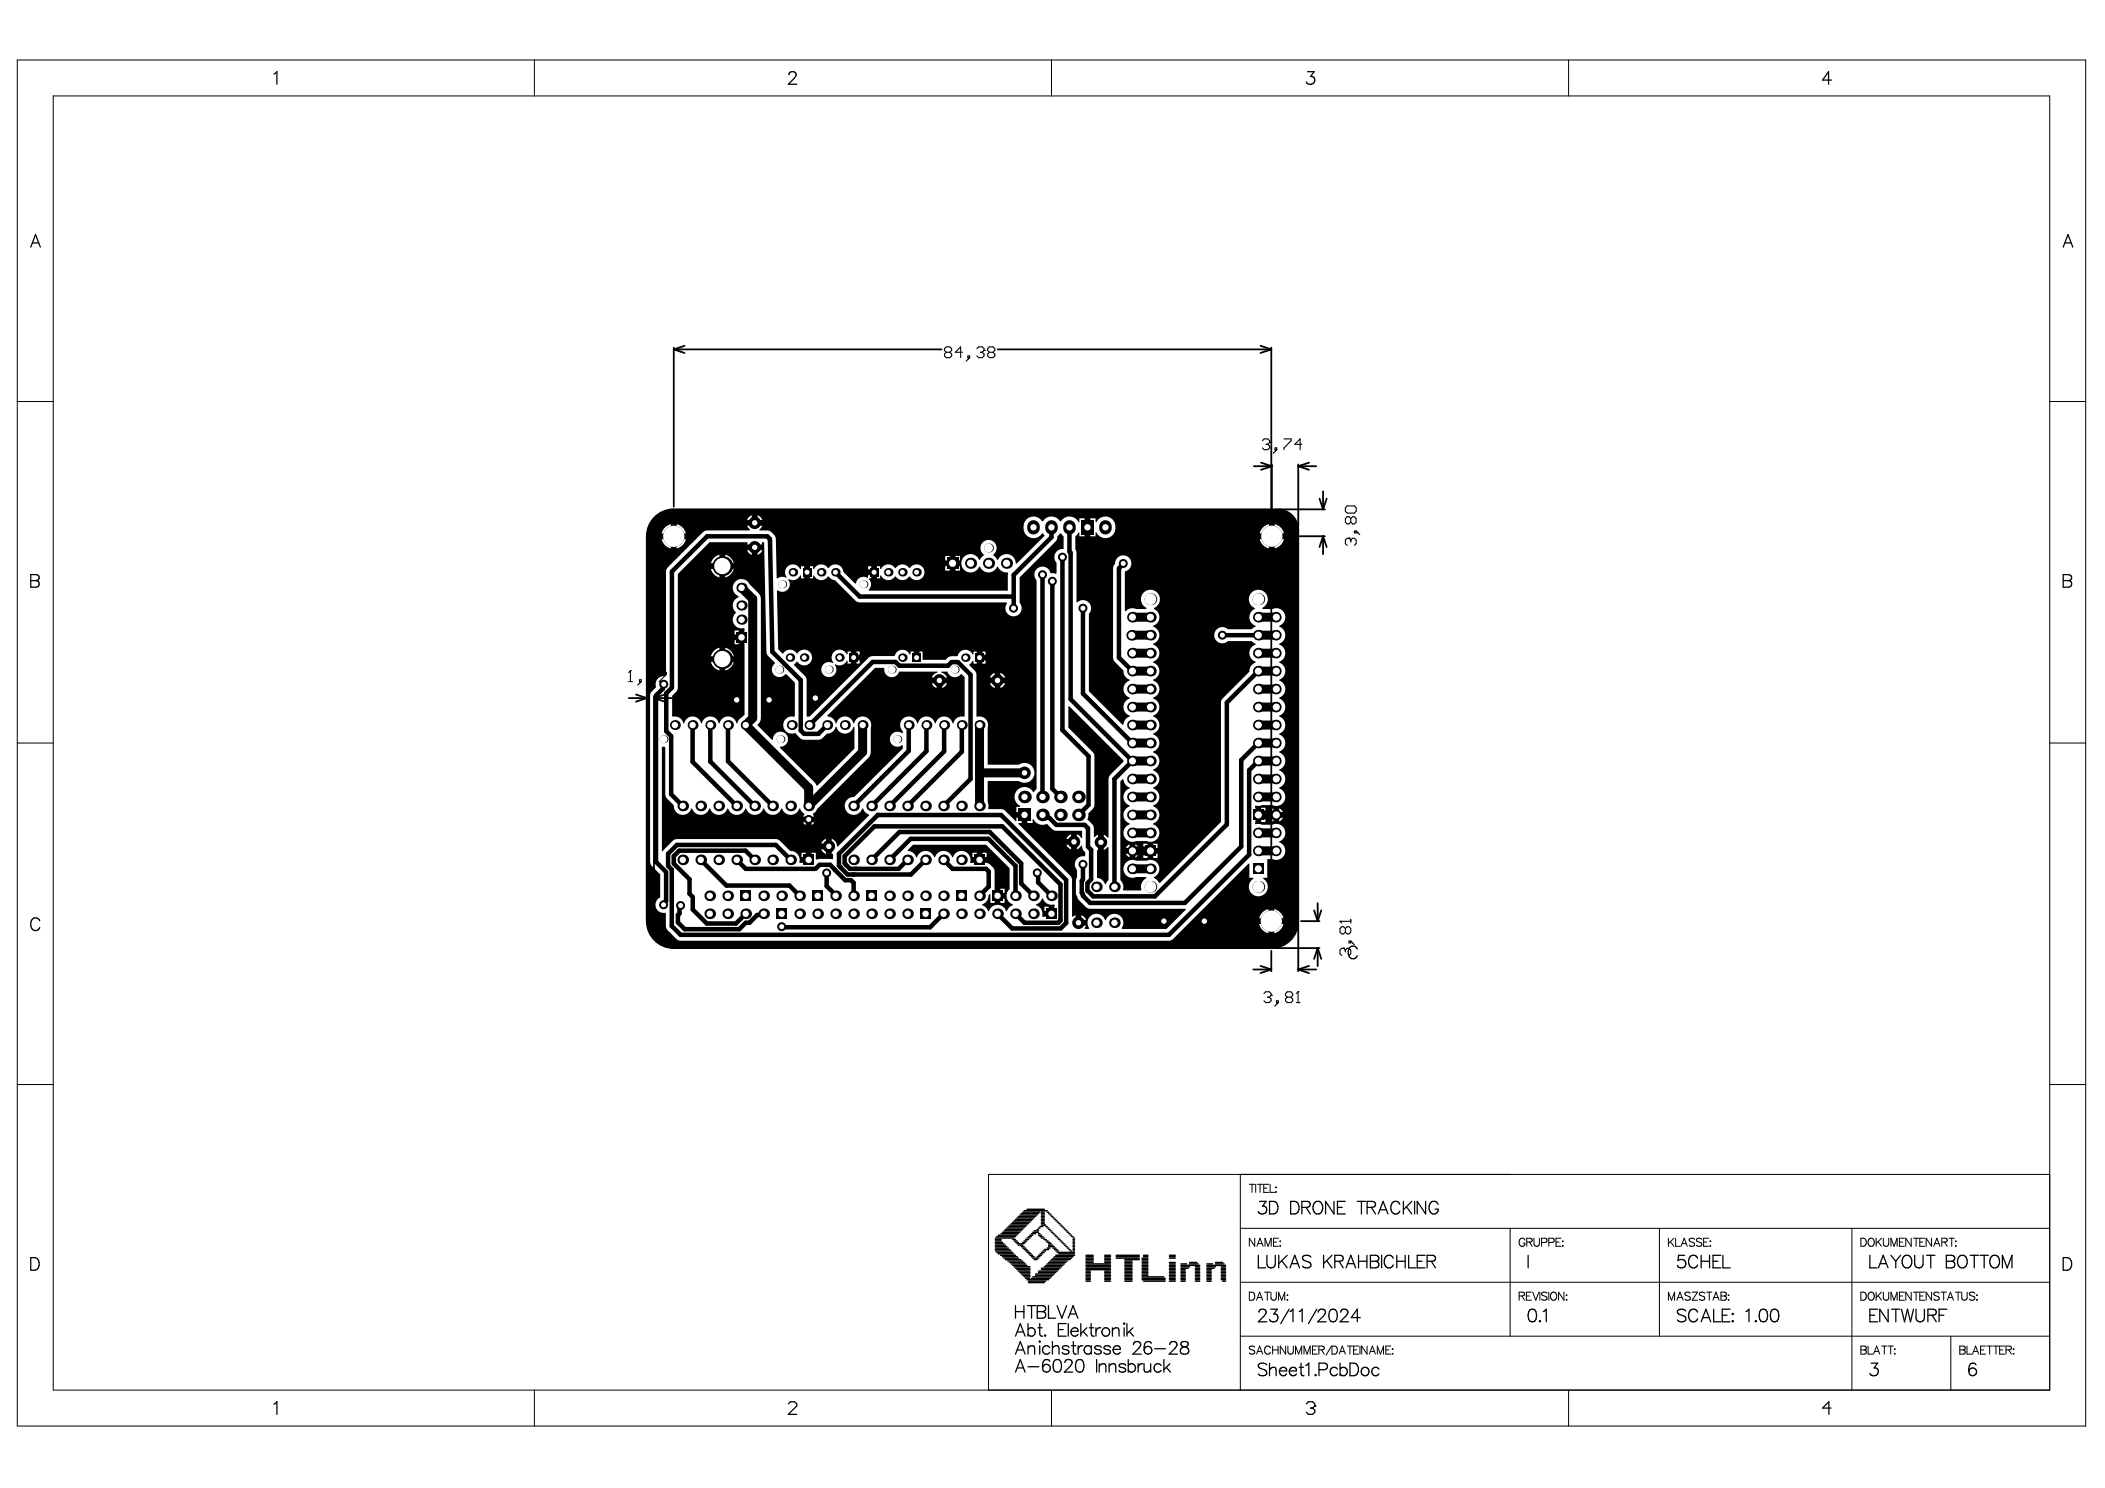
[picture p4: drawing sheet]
<svg xmlns="http://www.w3.org/2000/svg" width="297mm" height="210mm" viewBox="0 0 297 210" stroke-linecap="round" stroke-linejoin="round" font-family="sans-serif">
<g fill="none" stroke="#000" stroke-width=".14">
<path d="M2.4 8.5h291.9v192.7h-291.9zM7.5 13.5h281.7v182.6h-281.7zM75.4 8.5v5M148.4 8.5v5M221.3 8.5v5M2.4 56.6h5.1M289.2 56.6h5.1M2.4 104.8h5.1M289.2 104.8h5.1M2.4 153h5.1M289.2 153h5.1M175 165.7v30.4"/>
<path d="M175 173.3h114.2M176.3 167.1h.8M176.7 167.1v1.1M177.1 174.7v1.1l-.8-1.1v1.1M177.2 167.1v1.1M177.4 175.8l.4-1.1 .4 1.1M177.4 167.1h.8M177.5 175.4h.6M177.8 167.1v1.1M178.3 167.6h.5M178.5 175.8v-1.1l.4 1.1 .5-1.1v1.1M179 167.1h-.7v1.1h.7"/>
<path d="M179.2 167.1v1.1h.7M179.7 175.2h.4M180 167.5h.1zM180 168.1h.1zM180.4 174.7h-.7v1.1h.7M180.6 175.1h.1zM180.6 175.8h.1zM213.1 173.3v15.2M215.2 174.9a.42 .42 0 0 0-.5-.2 .42 .42 0 0 0-.3 .4v.3a.41 .41 0 0 0 .4 .4 .41 .41 0 0 0 .4-.4h-.3M215.4 175.2h.7l.1-.2-.1-.2-.2-.1h-.5v1.1M215.8 175.2l.4 .6M216.5 174.7v.8a.38 .38 0 0 0 .3 .3 .38 .38 0 0 0 .4-.3v-.8"/>
<path d="M217.5 175.3h.5a.3 .3 0 0 0 .3-.3 .3 .3 0 0 0-.3-.3h-.5v1.1M218.6 175.3h.4a.3 .3 0 0 0 .3-.3 .3 .3 0 0 0-.3-.3h-.4v1.1M219.6 175.2h.4M220.3 174.7h-.7v1.1h.7M220.5 175.1h.1zM220.5 175.8h.1zM234.2 173.3v15.2M235.4 174.7v1.1M235.7 175.2l.5 .6M236.2 174.7l-.8 .7M236.4 174.7v1.1h.7M237.2 175.8l.5-1.1 .4 1.1"/>
<path d="M237.4 175.4h.5M239.1 174.8a.43 .43 0 0 0-.4-.2 .43 .43 0 0 0-.3 .3l.1 .2 .5 .2 .1 .3a.5 .5 0 0 1-.7 0M240.1 174.8a.43 .43 0 0 0-.4-.2 .43 .43 0 0 0-.3 .3l.1 .2 .5 .2 .1 .3a.5 .5 0 0 1-.7 0M240.4 175.2h.4M241.1 174.7h-.7v1.1h.7M241.3 175.1h.1zM241.3 175.8h.1zM261.3 173.3v22.8M262.6 174.7h.4a.61 .61 0 0 1 .4 .5 .61 .61 0 0 1-.4 .6h-.4zM263.8 174.7a.57 .57 0 0 1 .7 .4 .57 .57 0 0 1-.3 .7 .6 .6 0 0 1-.6-.4 .6 .6 0 0 1 .2-.7zM264.7 174.7v1.1M265 175.2l.5 .6"/>
<path d="M265.5 174.7l-.8 .7M265.8 174.7v.8a.38 .38 0 0 0 .3 .3 .38 .38 0 0 0 .4-.3v-.8M266.8 175.8v-1.1l.5 1.1 .4-1.1v1.1M268 175.2h.5M268.7 174.7h-.7v1.1h.7M269.7 174.7v1.1l-.8-1.1v1.1M270 174.7h.8M270.4 174.7v1.1M270.9 175.2h.4M271.6 174.7h-.7v1.1h.7M272.6 174.7v1.1l-.8-1.1v1.1M272.9 175.8l.4-1.1 .4 1.1"/>
<path d="M273 175.4h.6M274 175.2h.7l.1-.2-.1-.2-.2-.1h-.5v1.1M274.4 175.2l.4 .6M275 174.7h.8M275.4 174.7v1.1M275.9 175.1h.1zM275.9 175.8h.1zM289.2 165.7h-149.7v30.4M75.4 196.1v5.1M148.4 196.1v5.1M175 188.5h114.2M175 180.9h114.2"/>
<path d="M176.3 182.3h.4a.61 .61 0 0 1 .4 .5 .61 .61 0 0 1-.4 .6h-.4zM177.1 190a.43 .43 0 0 0-.5-.1 .43 .43 0 0 0-.3 .3l.1 .1 .5 .2 .2 .4a.5 .5 0 0 1-.8 0M177.3 183.4l.4-1.1 .5 1.1M177.3 191l.4-1.1 .5 1.1M177.5 190.6h.5M177.5 183h.5M178.4 182.3h.8M178.8 182.3v1.1M179.3 190.2a.42 .42 0 0 0-.5-.3 .42 .42 0 0 0-.4 .4v.3a.42 .42 0 0 0 .4 .4 .42 .42 0 0 0 .5-.3M179.3 182.3v.8a.38 .38 0 0 0 .4 .3 .38 .38 0 0 0 .4-.3v-.8M179.6 190.4h.7M179.6 189.9v1.1"/>
<path d="M180.3 189.9v1.1M180.4 183.4v-1.1l.5 1.1 .4-1.1v1.1M181.4 189.9v1.1l-.7-1.1v1.1M181.6 182.7h.1zM181.7 183.3v.1zM181.7 189.9v.8a.38 .38 0 0 0 .4 .3 .38 .38 0 0 0 .4-.3v-.8M182.8 191v-1.1l.4 1.1 .5-1.1v1.1M184 191v-1.1l.4 1.1 .5-1.1v1.1M185.2 190.4h.4M185.9 189.9h-.7v1.1h.7M186.1 190.4h.7l.1-.2-.1-.2-.2-.1h-.5v1.1M186.5 190.4l.4 .6"/>
<path d="M187.9 189.9l-.8 1.3M188 189.9h.3a.61 .61 0 0 1 .4 .6 .61 .61 0 0 1-.4 .5h-.3zM189 191l.4-1.1 .4 1.1M189.1 190.6h.6M190.1 189.9h.8M190.5 189.9v1.1M191 190.4h.4M191.7 189.9h-.7v1.1h.7M191.9 189.9v1.1M192.9 189.9v1.1l-.8-1.1v1.1M193.2 191l.5-1.1 .4 1.1M193.4 190.6h.5"/>
<path d="M194.4 191v-1.1l.4 1.1 .4-1.1v1.1M195.6 190.4h.4M196.3 189.9h-.7v1.1h.7M196.5 190.3h.1zM196.5 191h.1zM214.4 182.8h.6l.1-.2v-.2l-.2-.1h-.5v1.1M214.7 182.8l.4 .6M215.4 182.8h.4M216.1 182.3h-.7v1.1h.7M216.3 182.3l.4 1.1 .5-1.1M217.3 182.3v1.1M218.3 182.4a.43 .43 0 0 0-.4-.1 .43 .43 0 0 0-.4 .2l.1 .2 .6 .2 .1 .4a.5 .5 0 0 1-.8 0"/>
<path d="M218.6 182.3v1.1M219 182.3a.57 .57 0 0 1 .7 .4 .57 .57 0 0 1-.4 .7 .6 .6 0 0 1-.5-.4 .6 .6 0 0 1 .2-.7zM220.7 182.3v1.1l-.8-1.1v1.1M221 182.7h.1zM221.1 183.3v.1zM221.3 196.1v5.1M235.4 183.4v-1.1l.5 1.1 .4-1.1v1.1M236.6 183.4l.5-1.1 .4 1.1M236.8 183h.5M238.5 182.4a.43 .43 0 0 0-.4-.1 .43 .43 0 0 0-.3 .2l.1 .2 .5 .2 .1 .4a.5 .5 0 0 1-.7 0M238.8 182.3h.7l-.7 1.1h.7M240.6 182.4a.43 .43 0 0 0-.5-.1 .43 .43 0 0 0-.3 .2l.1 .2 .6 .2 .1 .4a.5 .5 0 0 1-.8 0"/>
<path d="M240.8 182.3h.8M241.2 182.3v1.1M241.7 183.4l.4-1.1 .5 1.1M241.9 183h.5M242.8 182.3h.5l.3 .1v.2l-.3 .2a.3 .3 0 0 1 .3 .3 .3 .3 0 0 1-.3 .3h-.5zM242.8 182.8h.5M243.9 182.7h.1zM243.9 183.3v.1zM262.6 189.9h.5l.2 .1v.3l-.2 .1a.3 .3 0 0 1 .3 .3 .3 .3 0 0 1-.3 .3h-.5zM262.6 190.4h.5M262.6 182.3h.4a.61 .61 0 0 1 .4 .5 .61 .61 0 0 1-.4 .6h-.4zM263.6 189.9v1.1h.7"/>
<path d="M263.8 182.3a.57 .57 0 0 1 .7 .4 .57 .57 0 0 1-.3 .7 .6 .6 0 0 1-.6-.4 .6 .6 0 0 1 .2-.7zM264.4 191l.4-1.1 .5 1.1M264.5 190.6h.6M264.7 182.3v1.1M265 182.8l.5 .6M265.5 182.3l-.8 .7M265.5 189.9h.8M265.8 182.3v.8a.38 .38 0 0 0 .3 .3 .38 .38 0 0 0 .4-.3v-.8M265.9 189.9v1.1M266.4 189.9h.8M266.8 189.9v1.1M266.8 183.4v-1.1l.5 1.1 .4-1.1v1.1"/>
<path d="M267.3 190.3h.1zM267.3 191h.1zM268 182.8h.5M268.7 182.3h-.7v1.1h.7M269.7 182.3v1.1l-.8-1.1v1.1M270 182.3h.8M270.4 182.3v1.1M270.9 182.8h.4M271.6 182.3h-.7v1.1h.7M272.6 182.3v1.1l-.8-1.1v1.1M273.6 182.4a.43 .43 0 0 0-.4-.1 .43 .43 0 0 0-.3 .2l.1 .2 .5 .2 .1 .4a.5 .5 0 0 1-.7 0M273.9 182.3h.8"/>
<path d="M274.3 182.3v1.1M274.8 183.4l.4-1.1 .5 1.1M275 183h.5M275.3 188.5v7.6M275.9 182.3h.8M276.3 182.3v1.1M276.5 189.9h.5l.3 .1v.3l-.3 .1a.3 .3 0 0 1 .3 .3 .3 .3 0 0 1-.3 .3h-.5zM276.5 190.4h.5M276.8 182.3v.8a.38 .38 0 0 0 .4 .3 .38 .38 0 0 0 .4-.3v-.8M277.6 189.9v1.1h.6M278.3 191l.5-1.1 .4 1.1M278.5 190.6h.6"/>
<path d="M278.7 182.4a.43 .43 0 0 0-.5-.1 .43 .43 0 0 0-.3 .2l.1 .2 .6 .2 .1 .4a.5 .5 0 0 1-.8 0M278.9 182.7h.1zM279 183.3v.1zM279.5 190.4h.4M280.2 189.9h-.7v1.1h.7M280.4 189.9h.7M280.8 189.9v1.1M281.3 189.9h.7M281.7 189.9v1.1M282.2 190.4h.4M282.9 189.9h-.7v1.1h.7M283.1 190.4h.6l.1-.2v-.2l-.2-.1h-.5v1.1"/>
<path d="M283.4 190.4l.4 .6M284.1 190.3h.1zM284.1 191h.1z"/>
</g>
<g fill="none" stroke="#000" stroke-width=".2">
<path d="M140.5 174.6h2.6M140.5 174.8h.8M140.5 175h.8M140.5 175.3h1M140.5 175.5h1.2M140.5 175.7h1.4M140.5 175.9h1.6M140.5 176.1h1.8M140.5 176.3h2M140.5 176.5h2.2M140.7 174.4h2.6M140.7 176.7h2.2"/>
<path d="M140.8 176.9h2.3M140.9 174.2h2.6M141.2 177.1h2.1M141.3 174h2.4M141.5 173.8h2.4M141.5 177.3h2.1M141.7 173.6h2.4M141.7 177.5h2M141.9 173.4h2.4M141.9 177.7h2.1M142.1 173.2h2.4M142.2 177.9h2.1"/>
<path d="M142.3 173h2.4M142.5 172.8h2.4M142.5 178.1h2M142.7 172.6h2.4M142.7 178.3h2M142.9 172.4h2.4M142.9 174.8h.4M142.9 178.5h2M143.1 172.2h2.4M143.1 175h.4M143.1 178.7h2.2M143.3 172h2.4"/>
<path d="M143.3 175.3h.4M143.3 178.9h2M143.5 171.8h2.4M143.5 175.5h1M143.5 179.1h1.9M143.7 171.6h2.4M143.7 175.7h.6M143.7 179.3h1.6M143.9 171.4h2.4M143.9 179.5h1.4M144.1 171.2h2.4M144.1 175.9h.4"/>
<path d="M144.1 179.7h1.2M144.3 171h2.5M144.3 175.3h.4M144.3 176.1h.4M144.3 179.9h1M144.5 170.8h3.3M144.5 175h.4M144.5 176.3h.4M144.7 174.8h.4M144.7 176.5h.4M144.9 170.6h2.5M144.9 174.6h.4"/>
<path d="M144.9 176.7h.4M145.1 174.4h.4M145.1 176.9h.4M145.3 174.2h.4M145.3 177.1h.4M145.5 174h.6M145.5 177.3h.4M145.7 173.8h.8M145.7 177.5h.8M145.9 173.6h.6M145.9 177.7h.4M146.1 179.7h2.7"/>
<path d="M146.1 179.9h2.5M146.3 173.4h.2M146.3 177.3h.5M146.5 173.2h.3M146.5 174h.3M146.5 174.2h.5M146.5 177.1h.5M146.5 179.3h2.7M146.5 179.5h2.5M146.8 173h.4M146.8 174.4h.4M146.8 176.9h.4"/>
<path d="M147 171h.4M147 171.2h.4M147 171.4h.4M147 171.6h.4M147 171.8h.4M147 172h.4M147 172.2h.4M147 172.4h.4M147 172.6h.4M147 172.8h.6M147 174.6h.4M147 176.7h.4"/>
<path d="M147 178.9h2.6M147 179.1h2.4M147.2 176.5h.4M147.3 174.8h.3M147.4 176.3h.6M147.4 178.7h2.4M147.6 173h.2M147.6 175h.3M147.6 178.5h2.4M147.8 171h.2M147.8 173.2h.2M147.8 175.3h.4"/>
<path d="M147.8 176.1h.4M147.8 178.3h2.4M148 171.2h.2M148 173.4h.2M148 175.5h.4M148 175.7h.6M148 175.9h.8M148 178.1h2.4M148.2 171.4h.2M148.2 173.6h.2M148.2 177.9h2.4M148.4 171.6h.2"/>
<path d="M148.4 173.8h.2M148.4 177.7h2.6M148.6 171.8h.2M148.6 174h.2M148.6 176.1h.4M148.6 177.5h2.6M148.8 172h.2M148.8 174.2h.2M148.8 176.3h.4M148.8 177.3h2.6M149 172.2h.2M149 174.4h.2"/>
<path d="M149 176.5h.4M149 177.1h2.6M149.2 172.4h.2M149.2 174.6h.2M149.2 176.7h2.4M149.4 172.6h.2M149.4 174.8h.2M149.4 176.9h2.2M149.6 172.8h.2M149.6 175h.2M149.8 173h.2M149.8 175.3h.2"/>
<path d="M150 173.2h.2M150 175.5h.2M150.2 173.4h.2M150.2 175.7h.2M150.4 173.6h.2M150.4 175.9h.2M150.6 173.8h.2M150.6 176.1h.2M150.8 174h.2M150.8 176.3h.2M151 174.2h.2M151 176.5h.2"/>
<path d="M151.2 174.4h.2M151.4 174.6h.2M151.4 174.8h.2M151.4 175h.2M151.4 175.3h.2M151.4 175.5h.2M151.4 175.7h.2M151.4 175.9h.2M151.4 176.1h.2M151.4 176.3h.2M151.4 176.5h.2M153.2 177.1h1.1"/>
<path d="M153.2 177.3h1.1M153.2 177.5h1.1M153.2 177.7h1.1M153.2 177.9h1.1M153.2 178.1h1.1M153.2 178.3h3.5M153.2 178.5h3.5M153.2 178.7h3.5M153.2 178.9h3.5M153.2 179.1h3.5M153.2 179.3h.7M153.2 179.5h.7"/>
<path d="M153.2 179.7h.7M153.2 179.9h.7M155.9 177.1h.8M155.9 177.3h.8M155.9 177.5h.8M155.9 177.7h.8M155.9 177.9h.8M155.9 178.1h.8M155.9 179.3h.8M155.9 179.5h.8M155.9 179.7h.8M155.9 179.9h.8"/>
<path d="M157.5 177.1h3.3M157.5 177.3h3.3M157.5 177.5h3.3M158.7 177.7h2.1M158.7 177.9h1M158.7 178.1h1M158.7 178.3h1M158.7 178.5h1M158.7 178.7h1M158.7 178.9h1M158.7 179.1h1M158.7 179.3h1"/>
<path d="M158.7 179.5h1M158.7 179.7h1M158.7 179.9h1M161.2 177.5h.8M161.2 177.7h.8M161.2 177.9h.8M161.2 178.1h.8M161.2 178.3h.8M161.2 178.5h.8M161.2 178.7h.8M161.2 178.9h.8M161.2 179.1h.8"/>
<path d="M161.2 179.3h.8M161.2 179.5h.8M161.2 179.7h.8M161.2 179.9h.8M161.4 177.1h.6M161.4 177.3h.6M165 177.1h.8M165 177.3h.8M165 177.5h.8M165 178.1h.8M165 178.3h.8M165 178.5h.8"/>
<path d="M165 178.7h.8M165 178.9h.8M165 179.1h.8M165 179.3h.8M165 179.5h.8M165 179.7h.8M165 179.9h.8M166.7 178.3h.8M166.7 178.5h2.6M166.7 178.7h1.2M166.7 178.9h1M166.7 179.1h.6"/>
<path d="M166.7 179.3h.6M166.7 179.5h.6M166.7 179.7h.6M166.7 179.9h.6M167.9 178.1h1M167.9 178.3h1.2M168.7 178.7h.6M168.7 178.9h.6M168.7 179.1h.6M168.7 179.3h.6M168.7 179.5h.6M168.7 179.7h.6"/>
<path d="M168.7 179.9h.6M170.3 178.3h.8M170.3 178.5h2.6M170.3 178.7h1.2M170.3 178.9h1M170.3 179.1h.6M170.3 179.3h.6M170.3 179.5h.6M170.3 179.7h.6M170.3 179.9h.6M171.5 178.1h1M171.5 178.3h1.2"/>
<path d="M172.3 178.7h.6M172.3 178.9h.6M172.3 179.1h.6M172.3 179.3h.6M172.3 179.5h.6M172.3 179.7h.6M172.3 179.9h.6M144.5 180.1h.8M144.7 180.3h.6M144.9 180.5h3.1M145.1 180.7h2.5M145.1 180.9h2.3"/>
<path d="M145.6 180.3h2.6M145.7 180.1h2.7M153.2 180.1h.7M153.2 180.3h.7M153.2 180.5h.7M153.2 180.7h.7M155.9 180.1h.8M155.9 180.3h.8M155.9 180.5h.8M155.9 180.7h.8M158.7 180.1h1M158.7 180.3h1"/>
<path d="M158.7 180.5h1M158.7 180.7h1M161.2 180.1h3M161.2 180.3h3.2M161.2 180.5h3.2M161.4 180.7h3M165 180.1h.8M165 180.3h.8M165 180.5h.8M165 180.7h.8M166.7 180.1h.6M166.7 180.3h.6"/>
<path d="M166.7 180.5h.6M166.7 180.7h.6M168.7 180.1h.6M168.7 180.3h.6M168.7 180.5h.6M168.7 180.7h.6M170.3 180.1h.6M170.3 180.3h.6M170.3 180.5h.6M170.3 180.7h.6M172.3 180.1h.6M172.3 180.3h.6"/>
<path d="M172.3 180.5h.6M172.5 180.7h.4"/>
</g>
<g fill="none" stroke="#000" stroke-width=".18">
<path d="M38.7 10.5l.4-.4v1.8M111.3 10.5l.2-.3 .5-.1a.43 .43 0 0 1 .3 .7l-1.1 1.1h1.2M184.5 10.1h.9l-.5 .7a.57 .57 0 0 1 .6 .6 .57 .57 0 0 1-.7 .5l-.3-.1-.2-.3M258.5 11.3h-1.3l.8-1.2v1.8M4.3 34.9l.7-1.8 .7 1.8M4.6 34.3h.8M291.1 34.9l.7-1.8 .7 1.8M291.4 34.3h.8M4.3 81.1h1.1a.41 .41 0 0 1 0 .7l-.3 .1a.47 .47 0 0 1 .4 .5 .47 .47 0 0 1-.4 .4h-.8zM4.3 81.9h.8M291.1 81.1h1.1a.41 .41 0 0 1 0 .7l-.3 .1a.47 .47 0 0 1 .4 .5 .47 .47 0 0 1-.4 .4h-.8zM291.1 81.9h.8"/>
<path d="M5.6 129.9a.65 .65 0 0 0-.7-.4 .65 .65 0 0 0-.6 .7 .78 .78 0 0 0 .2 .8 .78 .78 0 0 0 .9 .2l.2-.4M191.5 133.9a.65 .65 0 0 0-.7-.4 .65 .65 0 0 0-.5 .6 .78 .78 0 0 0 .1 .9 .78 .78 0 0 0 .9 .2l.2-.4M4.3 177.4h.6a.95 .95 0 0 1 .6 .9 .95 .95 0 0 1-.6 .9h-.6zM177.6 177.1v1.8h1M177.7 169.5h1l-.5 .6a.57 .57 0 0 1 .6 .7 .57 .57 0 0 1-.8 .4h-.3l-.1-.3M178.8 177.1v1.2a.6 .6 0 0 0 .6 .6 .6 .6 0 0 0 .6-.6v-1.2M179.1 169.5h.6a.95 .95 0 0 1 .7 .9 .95 .95 0 0 1-.7 .8h-.6zM180.4 177.1v1.8M180.9 177.8l.7 1.1M181.6 177.1l-1.2 1.2M182 178.9l.7-1.8 .7 1.8M182.1 169.5h.6a.95 .95 0 0 1 .6 .9 .95 .95 0 0 1-.6 .8h-.6z"/>
<path d="M182.3 178.3h.8M183.7 170.3l1-.1a.41 .41 0 0 0 0-.6l-1-.1v1.7M184.3 170.3l.6 .9M185 177.3a.78 .78 0 0 0-1.2 0 .45 .45 0 0 0 .3 .5l.5 .2a.43 .43 0 0 1 .4 .3 .43 .43 0 0 1-.2 .5 .82 .82 0 0 1-1-.2M185.5 169.7a.66 .66 0 0 1 .7-.2 .66 .66 0 0 1 .4 .6 .78 .78 0 0 1-.1 .9 .78 .78 0 0 1-.9 .2 1.1 1.1 0 0 1-.1-1.5zM186.8 177.1v1.8M187.2 177.8l.8 1.1M188 177.1l-1.2 1.2M188.2 169.5v1.7l-1.1-1.7v1.7M188.4 177.9l1-.1a.41 .41 0 0 0 0-.6l-1-.1v1.8M188.7 170.3h.7M188.9 177.9l.6 1"/>
<path d="M189.8 169.5h-1.1v1.7h1.1M189.9 178.9l.7-1.8 .7 1.8M190.2 178.3h.8M191.5 169.5h1.2M191.7 177.9h1.2M191.7 177.1v1.8M192.1 169.5v1.7M192.9 177.1v1.8M192.9 170.3l1-.1a.41 .41 0 0 0 0-.6l-1-.1v1.7M193.4 177.1l1 .1a.41 .41 0 0 1 0 .6l-.3 .1a.47 .47 0 0 1 .5 .5 .47 .47 0 0 1-.5 .5h-.7zM193.4 177.9h.7M193.5 170.3l.6 .9"/>
<path d="M194.5 171.2l.7-1.7 .7 1.7M194.8 170.7h.8M195 177.1v1.8M196.6 177.5a.65 .65 0 0 0-.7-.4 .65 .65 0 0 0-.6 .7 .78 .78 0 0 0 .2 .8 .78 .78 0 0 0 .9 .2l.2-.4M197.1 177.9h1.2M197.1 177.1v1.8M197.5 169.9a.65 .65 0 0 0-.7-.4 .65 .65 0 0 0-.5 .6 .78 .78 0 0 0 .1 .9 .78 .78 0 0 0 .9 .2l.2-.4M198 169.5v1.7M198.3 177.1v1.8M198.5 170.2l.7 1M198.8 177.1v1.8h1M199.2 169.5l-1.2 1.2"/>
<path d="M199.6 169.5v1.7M200 177.9h.7M201.1 177.1h-1.1v1.8h1.1M201.2 169.5v1.7l-1.2-1.7v1.7M201.4 177.9l1-.1a.41 .41 0 0 0 0-.6l-1-.1v1.8M202 177.9l.6 1M202.9 169.9a.65 .65 0 0 0-.7-.4 .65 .65 0 0 0-.5 .6 .78 .78 0 0 0 .1 .9 .78 .78 0 0 0 .9 .2l.2-.4v-.2h-.4M215.6 177.1v1.8M237.7 177.1h-.8l-.1 .7a.63 .63 0 0 1 .9 0 .63 .63 0 0 1-.1 1 .63 .63 0 0 1-.9-.3M239.6 177.5a.65 .65 0 0 0-.8-.4 .65 .65 0 0 0-.5 .7 .78 .78 0 0 0 .2 .8 .78 .78 0 0 0 .8 .2l.3-.4M240.1 177.9h1.1M240.1 177.1v1.8"/>
<path d="M241.2 177.1v1.8M241.7 177.9h.7M242.8 177.1h-1.1v1.8h1.1M243.1 177.1v1.8h1M263.9 177.1v1.8h1M265.1 178.9l.6-1.8 .7 1.8M265.3 178.3h.9M266.8 177.1l.7 .8M267.5 177.9v1M268.2 177.1l-.7 .8M268.6 177.3a.66 .66 0 0 1 .7-.2 .66 .66 0 0 1 .5 .7 .78 .78 0 0 1-.2 .8 .78 .78 0 0 1-.8 .2 1.1 1.1 0 0 1-.2-1.5zM270.2 177.1v1.2a.6 .6 0 0 0 .6 .6 .6 .6 0 0 0 .6-.6v-1.2"/>
<path d="M271.9 177.1h1.1M272.5 177.1v1.8M274.7 177.1l1 .1a.41 .41 0 0 1 0 .6l-.3 .1a.47 .47 0 0 1 .5 .5 .47 .47 0 0 1-.5 .5h-.7zM274.7 177.9h.7M276.4 177.3a.66 .66 0 0 1 .8-.2 .66 .66 0 0 1 .4 .7 .78 .78 0 0 1-.2 .8 .78 .78 0 0 1-.8 .2 1.1 1.1 0 0 1-.2-1.5zM278 177.1h1.2M278.6 177.1v1.8M279.4 177.1h1.2M280 177.1v1.8M281 177.3a.66 .66 0 0 1 .7-.2 .66 .66 0 0 1 .4 .7 .78 .78 0 0 1-.1 .8 .78 .78 0 0 1-.9 .2 1.1 1.1 0 0 1-.1-1.5zM282.6 178.9v-1.8l.6 1.8 .7-1.8v1.8M291.1 177.4h.6a.95 .95 0 0 1 .7 .9 .95 .95 0 0 1-.7 .9h-.6z"/>
<path d="M38.7 198.1l.4-.4v1.8M111.2 198l.3-.3h.6l.3 .3v.3l-1.2 1.2h1.2M143.3 193.6l.7-1.8 .7 1.8M143.3 191l.7-1.8 .7 1.8M143.3 188.5l.7-1.8 .7 1.8M143.3 184.2v1.8M143.3 185h1.2M143.6 193h.8M143.6 190.4h.8M143.6 187.9h.8M144.5 184.2v1.8M145 184.2h1.2"/>
<path d="M145.1 192.8h1.5M145.1 187.6a.57 .57 0 0 1 .8-.1 .57 .57 0 0 1 0 .8 .57 .57 0 0 1-.8-.1M145.1 186.7v1.8M145.1 189.8v1.2M145.1 190.2l.4-.4 .4 .1 .1 1.1M145.6 184.2v1.8M146.4 184.2l1 .1a.41 .41 0 0 1 0 .6l-.3 .1a.47 .47 0 0 1 .5 .5 .47 .47 0 0 1-.5 .5h-.7zM146.4 185h.7M146.5 187.3h.6M146.6 189.2h.1h.1l-.1 .1zM146.7 186.7v1.4l.1 .3 .3 .1M146.7 189.8v1.2"/>
<path d="M147.4 188.4l.1-.1 .1 .1-.1 .1zM148 184.2v1.8h1M148.1 192a.52 .52 0 0 0-.7-.1l-.2 .2-.1 .9M148.1 190.1a.57 .57 0 0 0-.8-.1 .57 .57 0 0 0 0 .8 .57 .57 0 0 0 .8 0M148.5 190.2l.4-.4 .5 .1v1.1M148.5 189.2v1.8M148.9 191.9a.58 .58 0 0 1 .8 .2 1.47 1.47 0 0 1-.2 1.4 .58 .58 0 0 1-.8-.3 1.47 1.47 0 0 1 .2-1.3zM149.2 184.2l.6 1.8 .7-1.8M149.3 187.6h.7M150.3 192.2l.1-.3 .5-.1a.43 .43 0 0 1 .3 .7l-1 1.1h1.2M150.4 186.7h-1.1v1.8h1.1M150.7 186.7v1.8"/>
<path d="M150.7 186l.7-1.8 .7 1.8M150.8 190.1a.54 .54 0 0 0-.9 0l.1 .2 .8 .2v.3a.54 .54 0 0 1-.9 0M151 185.4h.8M151.1 187.8a.56 .56 0 0 0 .3 .6 .56 .56 0 0 0 .7-.2M151.2 187.6a.49 .49 0 0 1 .6-.3 .49 .49 0 0 1 .3 .5h-1zM151.2 189.8h.6M151.5 189.2v1.5v.2l.4 .1M152 191.9a.58 .58 0 0 1 .9 .2 1.47 1.47 0 0 1-.2 1.4 .58 .58 0 0 1-.8-.3 1.47 1.47 0 0 1 .1-1.3zM152.1 189.8v1.2M152.5 186.7v1.8M152.8 189.8a.57 .57 0 0 0-.7 .5M152.8 187.8l.6 .7"/>
<path d="M153.4 187.3l-.9 .8M153.7 187.3h.6M154 186.7v1.4l.1 .3 .3 .1M154 190.1a.57 .57 0 0 0-.8-.1 .57 .57 0 0 0 0 .8 .57 .57 0 0 0 .8 0M154 189.8v1.2M154.7 187.3v1.2M154.7 191.8v1.8M155.1 192.4v1.2M155.1 192.7l.4-.3 .5 .1v1.1M155.3 187.3a.57 .57 0 0 0-.6 .5M155.4 190.1a.54 .54 0 0 0-.9 0l.2 .2 .6 .2 .1 .3a.54 .54 0 0 1-.9 0M156.5 192.7l.4-.3 .5 .1v1.1"/>
<path d="M156.5 192.4v1.2M156.7 190.1a.54 .54 0 0 0-.9 0l.1 .2 .7 .2 .1 .3a.54 .54 0 0 1-.9 0M157 187.6l.4-.3 .4 .1 .1 1.1M157 187.3v1.2M157.1 190.3a.56 .56 0 0 0 .3 .7 .56 .56 0 0 0 .7-.2M157.2 190.1a.49 .49 0 0 1 .5-.3 .49 .49 0 0 1 .4 .5h-1zM158.6 186.6l.1 .1-.1 .1-.1-.1zM158.6 187.3v1.2M158.8 192.6a.54 .54 0 0 0-.9 0l.3 .3 .6 .1v.3a.54 .54 0 0 1-.9 0M159 186.7v1.8M159.2 192.6a.57 .57 0 0 1 .8-.1 .57 .57 0 0 1 0 .9 .57 .57 0 0 1-.8-.1M159.2 191.8v1.8"/>
<path d="M159.4 187.8l.6 .7M159.9 187.3l-.9 .8M159.9 189.7l.2-.4 .5-.1a.43 .43 0 0 1 .3 .7l-1 1.1h1.1M160.6 192.4v1.2M161.3 192.4a.57 .57 0 0 0-.7 .5M161.4 192.4l.1 1.1 .5 .1 .4-.4M162.4 192.4v1.2M162.5 189.5a.52 .52 0 0 0-.8-.2l-.2 .3-.1 .8M162.9 190.3h1.6M163.9 192.6a.57 .57 0 0 0-.9-.1 .57 .57 0 0 0 0 .9 .57 .57 0 0 0 .9-.1M164.2 191.8v1.8M164.6 192.9l.6 .7"/>
<path d="M165.1 189.7l.1-.4 .5-.1a.43 .43 0 0 1 .3 .7l-1 1.1h1.2M165.1 192.4l-.9 .8M166.7 189.3a.36 .36 0 0 0 .2 .6 .73 .73 0 0 1 .8 .8 .62 .62 0 0 1-.7 .3 .62 .62 0 0 1-.4-.6 .82 .82 0 0 1 .8-.5 .36 .36 0 0 0 .2-.6l-.3-.1zM177.6 185.1l.2-.3 .5-.1a.43 .43 0 0 1 .3 .7l-1 1.1h1.1M178.7 192.5a.78 .78 0 0 0-1.1 0 .45 .45 0 0 0 .3 .5l.5 .2a.43 .43 0 0 1 .3 .3 .43 .43 0 0 1-.1 .5 .82 .82 0 0 1-1-.2M179.1 193.2l.5-.3 .4 .1 .1 1.1M179.1 192.3v1.8M179.3 184.7h.9l-.5 .7a.57 .57 0 0 1 .6 .6 .57 .57 0 0 1-.7 .5l-.3-.1-.2-.3M180.5 193.4a.56 .56 0 0 0 .4 .6 .56 .56 0 0 0 .7-.2M180.6 193.1a.49 .49 0 0 1 .6-.2 .49 .49 0 0 1 .4 .5h-1.1zM181.9 184.7l-1.2 2M181.9 193.4a.56 .56 0 0 0 .4 .6 .56 .56 0 0 0 .7-.2"/>
<path d="M182 193.1a.49 .49 0 0 1 .6-.2 .49 .49 0 0 1 .4 .5h-1.1zM182 185l.5-.3v1.8M183.3 185l.5-.3v1.8M183.3 192.9h.6M183.6 192.3v1.4l.1 .3 .3 .1M184.3 192.6l.4-.3v1.8M184.3 198l.3-.3h.6l.3 .3v.3M184.9 198.6h.3M185.2 198.6l.3 .3v.3l-.3 .3h-.6l-.3-.3M185.5 198.3h.1M185.5 198.3l-.3 .3M185.6 194l.1-.1v.1v.1z"/>
<path d="M185.8 184.7l-1.2 2M186 185.1l.2-.3 .5-.1a.43 .43 0 0 1 .3 .7l-1.1 1.1h1.2M186.1 193.2h.8a.47 .47 0 0 0 .4-.4 .47 .47 0 0 0-.4-.5h-.8v1.8M187.8 184.8a.58 .58 0 0 1 .8 .2 1.46 1.46 0 0 1-.1 1.4 .58 .58 0 0 1-.9-.3 1.47 1.47 0 0 1 .2-1.3zM188.7 193.1a.57 .57 0 0 0-.8 0 .57 .57 0 0 0 0 .8 .57 .57 0 0 0 .8-.1M189.1 193.1a.57 .57 0 0 1 .8 0 .57 .57 0 0 1 0 .8 .57 .57 0 0 1-.8-.1M189.1 192.3v1.8M189.2 185.1l.2-.3 .5-.1a.43 .43 0 0 1 .2 .7l-1 1.1h1.2M190.5 192.3h.6a.95 .95 0 0 1 .6 .9 .95 .95 0 0 1-.6 .9h-.6zM192 185.9h-1.3l.8-1.2v1.8M194.6 193.1a.57 .57 0 0 0-.9 0 .57 .57 0 0 0 0 .8 .57 .57 0 0 0 .9-.1M215.9 184.8a.58 .58 0 0 1 .8 .2 1.46 1.46 0 0 1-.1 1.4 .58 .58 0 0 1-.9-.3 1.47 1.47 0 0 1 .2-1.3z"/>
<path d="M217.2 186.4l.1-.1 .1 .1-.1 .1zM217.8 185l.4-.3v1.8M237.9 184.9a.78 .78 0 0 0-1.2 0 .45 .45 0 0 0 .3 .5l.5 .2a.43 .43 0 0 1 .4 .3 .43 .43 0 0 1-.2 .5 .82 .82 0 0 1-1-.2M239.6 185.1a.65 .65 0 0 0-.8-.4 .65 .65 0 0 0-.5 .7 .78 .78 0 0 0 .2 .8 .78 .78 0 0 0 .8 .2l.3-.4M240.1 186.5l.6-1.8 .7 1.8M240.3 185.9h.9M241.8 184.7v1.8h1M243 185.5h.7M244.1 184.7h-1.1v1.8h1.1M244.4 186.4l.1-.1 .1 .1-.1 .1zM244.5 185.3l.1 .1h-.1h-.1zM246.4 185l.4-.3v1.8"/>
<path d="M247.7 186.4l.1-.1v.1v.1zM248.5 184.8a.58 .58 0 0 1 .8 .2 1.46 1.46 0 0 1-.1 1.4 .58 .58 0 0 1-.9-.3 1.47 1.47 0 0 1 .2-1.3zM250.1 184.8a.58 .58 0 0 1 .8 .2 1.46 1.46 0 0 1-.1 1.4 .58 .58 0 0 1-.9-.3 1.47 1.47 0 0 1 .2-1.3zM258.4 198.6h-1.2l.9-.9v1.8M263.9 185.5h.6M264 192.3h1l-.5 .7a.57 .57 0 0 1 .6 .6 .57 .57 0 0 1-.8 .5l-.3-.1-.1-.3M265 184.7h-1.1v1.8h1.1M266.4 184.7v1.8l-1.1-1.8v1.8M266.9 184.7h1.2M267.5 184.7v1.8M268.3 184.7l.4 1.8 .5-1.8 .4 1.8 .4-1.8M270.4 184.7v1.3a.6 .6 0 0 0 .6 .5 .6 .6 0 0 0 .6-.5v-1.3"/>
<path d="M272 185.5l1.1-.1a.41 .41 0 0 0 0-.6l-1.1-.1v1.8M272.6 185.5l.6 1M273.6 185.5h.7M274.7 184.7h-1.1v1.8M278.8 192.5a.52 .52 0 0 0-.7-.1l-.2 .2-.1 .9"/>
<circle cx="147.7" cy="193" r=".55"/>
<circle cx="156" cy="187.9" r=".58"/>
<circle cx="162" cy="190.5" r=".55"/>
<circle cx="192.6" cy="193.5" r=".59"/>
<circle cx="278.4" cy="193.5" r=".55"/>
</g>
<g fill="none" stroke="#000" stroke-width=".25">
<path d="M95.1 49.3l1.5 .5M95.1 49.3h37.8M95.1 49v22.5M96.6 48.8l-1.5 .5M140.8 49.3h38.6M177.9 48.8l1.5 .5M179.4 49.3l-1.5 .5M179.4 49v84.4M91.3 75.7v54.2a3.8 3.8 0 0 0 3.8 3.8h84.3a3.8 3.8 0 0 0 3.8-3.8v-55.2a2.95 2.95 0 0 0-3.1-2.8h-85a3.8 3.8 0 0 0-3.8 3.8M176.9 65.8h2.6M177.9 65.3l1.6 .5M179.5 65.8l-1.6 .5"/>
<path d="M179.5 65.5v8.4M180.5 71.9h6.5M181.2 75.6h5.8M183.2 65.5v8.8M183.2 65.8l1.5 .5M183.2 65.8h2.5M184.7 65.3l-1.5 .5M186.2 70.3l.5 1.6M186.7 75.6l.5 1.6M186.7 75.6l-.5 1.6M186.7 69.3v2.6M186.7 75.6v2.6"/>
<path d="M187.2 70.3l-.5 1.6M88.7 98.5h2.6M89.7 98l1.6 .5M91.3 98.5l-1.6 .5M92.3 98.5l1.5 .5M92.3 98.5h2.5M92.3 98.2v32.5M93.8 98l-1.5 .5M176.9 136.8h2.5M177.9 136.3l1.5 .5M179.4 134.1v2.9M179.4 136.8l-1.5 .5"/>
<path d="M179.8 133.7h6.4M183.2 130.3v6.7M183.2 136.8l1.5 .5M183.2 136.8h2.5M183.6 129.9h2.6M184.7 136.3l-1.5 .5M185.4 128.4l.5 1.5M185.9 133.7l.5 1.6M185.9 133.7l-.5 1.6M185.9 127.4v2.5M185.9 133.7v2.6M186.4 128.4l-.5 1.5"/>
</g>
<g fill="none" stroke="#000" stroke-width=".15">
<path d="M133.5 49.7l-.2-.3v-.2l.2-.3h.5l.3 .3v.2l-.3 .3M133.5 49.7l-.2 .2v.3l.2 .3h.5l.3-.3v-.3l-.3-.2M133.5 49.7h.5M135.8 49.7h-1l.8-.8v1.6M136.6 50.2h.2v.3h-.2zM136.8 50.5l-.5 .5M137.8 49.2l.3-.3h.5l.3 .3v.2M138.4 49.7h.2M138.6 49.7l.3 .2v.3l-.3 .3h-.5l-.3-.3M138.9 49.4h.1M138.9 49.4l-.3 .3M139.6 49.7l-.2-.3v-.2l.2-.3h.5l.3 .3v.2l-.3 .3"/>
<path d="M139.6 49.7l-.2 .2v.3l.2 .3h.5l.3-.3v-.3l-.3-.2M139.6 49.7h.5M178.1 62.2l.3-.3h.5l.3 .3v.2M178.6 62.7h.3M178.9 62.7l.3 .2v.3l-.3 .2h-.5l-.3-.2M179.2 62.4h.1M179.2 62.4l-.3 .3M179.9 63.2h.3v.2h-.3zM180.2 63.4l-.5 .5M181.2 61.9h1v.3l-1 1v.2M183.7 62.7h-1l.8-.8v1.5M190.1 71.4h1l.3 .2v.5l-.3 .3h-1l-.3-.3v-.5z"/>
<path d="M190.4 75.9h.1M190.4 75.9h-.3l-.3 .3v.5l.3 .2M190.4 75.9l.2 .3M190.6 73.1l-.2-.2h-.3l-.3 .2v.5l.3 .3h.3l.2-.3M190.6 76.2l.3-.3h.2l.3 .3v.5l-.3 .2M190.6 73.1v.5M190.6 76.2v.2M190.6 73.1l.3-.2h.2l.3 .2v.5l-.3 .3h-.2l-.3-.3M191.1 74.9h.3v.3h-.3zM191.4 74.9l.5 .5M88.7 96.1h.5M89 94.6h.1"/>
<path d="M89 94.6v1.5M89 94.6l-.3 .3M90.2 95.9h.3v.2h-.3zM90.5 96.1l-.5 .5M91.5 94.9l.3-.3h.5l.2 .3v1l-.2 .2h-.5l-.3-.2zM93 94.9l.3-.3h.5l.2 .3v.2l-1 1h1M183.2 139.9h.1M183.2 139.9v1.5M183.2 139.9l-.3 .3M189.1 130h.1M189.1 130h1.5M189.1 130l.2 .2"/>
<path d="M189.6 133.8h.1M189.6 133.8h-.3l-.2 .2v.5l.2 .3M189.6 133.8l.2 .2M189.8 131l.3-.3h.3l.2 .3v.5l-.2 .2h-.3l-.3-.2M189.8 134l.3-.2h.3l.2 .2v.5l-.2 .3M189.8 131l-.2-.3h-.3l-.2 .3v.5l.2 .2h.3l.2-.2M189.8 131v.5M189.8 134v.3M190.4 132.8h.2v.2h-.2zM190.6 129.7v.5M190.6 132.8l.5 .5M178.4 140.2l.2-.3h.5l.3 .3v.2"/>
<path d="M178.9 140.7h.2M179.1 140.7l.3 .2v.3l-.3 .2h-.5l-.2-.2M179.4 140.4h.1M179.4 140.4l-.3 .3M180.1 141.2h.3v.2h-.3zM180.4 141.4l-.5 .5M181.7 140.7l-.3-.3v-.2l.3-.3h.5l.2 .3v.2l-.2 .3M181.7 140.7h.5M181.7 140.7l-.3 .2v.3l.3 .2h.5l.2-.2v-.3l-.2-.2M182.9 141.4h.5"/>
</g>
<g fill="#000">
<path d="M150.8 99.7l.1-.1 7.6 7.7v.1l-1.8 1.9-.2 .4-.1 8.4-.1 .1-.5-.4v2.1l.5-.4h.1v4.7l-.3 .5h-.2a1.22 1.22 0 0 0-1.1-.9v-3.8l.1-.1v-2.1l-.4 .3-.1-.1v-1.2a1.49 1.49 0 0 0-.9-1.2l.1-.9a1.56 1.56 0 0 0 .8-1.2v-7.1l-.2-.3-3.4-3.5z"/>
<path d="M92.2 73.1a3.8 3.8 0 0 1 2.9-1.2h85a2.94 2.94 0 0 1 3.1 2.8v55.2a3.8 3.8 0 0 1-3.8 3.8h-84.6a3.8 3.8 0 0 1-3.5-3.8v-54.5a3.8 3.8 0 0 1 .9-2.3zM106.9 72.7v.6h.7l-.2-.2zM105.6 73.1l-.2 .2h.7v-.6zM94.2 80l-.2 .6v14.7l-.1 .1a1.14 1.14 0 0 0-1.3 1.5 1.56 1.56 0 0 0-.9 1.1v23.6l.3 .6 1.2 1.1v3.3a1.14 1.14 0 0 0-.7 1.4 1.14 1.14 0 0 0 1.4 .8h.1v1.8l.1 .4 1.4 1.5 .5 .2h68.9l.6-.2 10.7-10.7 .1 .1v1.9h.6v.1a1.34 1.34 0 0 0-.4 2.1 1.34 1.34 0 0 0 2.1 0 1.34 1.34 0 0 0-.4-2.1l.1-.1h.5v-2.6l1 .1a1.27 1.27 0 0 0 1.5-.9 1.27 1.27 0 0 0-.8-1.6v-.1l.2-.1a1.27 1.27 0 0 0 .5-1.7 1.27 1.27 0 0 0-1.6-.6h-1.5l-1-.1v-2.5l1-.1h1.5a1.27 1.27 0 0 0 1.7-.7 1.27 1.27 0 0 0-.8-1.7v-.1l.2-.1a1.28 1.28 0 0 0 .7-1.2 1.28 1.28 0 0 0-.9-1.1v-.2h.2a1.28 1.28 0 0 0 .7-1.3 1.28 1.28 0 0 0-.9-1v-.2l.2-.1a1.28 1.28 0 0 0 .7-1.2 1.28 1.28 0 0 0-.9-1.1v-.1l.2-.1a1.28 1.28 0 0 0 .7-1.2 1.28 1.28 0 0 0-.9-1.1v-.2h.2a1.28 1.28 0 0 0 .7-1.3 1.28 1.28 0 0 0-.9-1.1v-.1l.2-.1a1.28 1.28 0 0 0 .7-1.2 1.28 1.28 0 0 0-.9-1.1v-.1l.2-.1a1.28 1.28 0 0 0 .7-1.2 1.28 1.28 0 0 0-.9-1.1v-.2l.2-.1a1.28 1.28 0 0 0 .7-1.2 1.28 1.28 0 0 0-.9-1.1v-.1l.2-.1a1.28 1.28 0 0 0 .7-1.2 1.28 1.28 0 0 0-.9-1.1v-.1l.2-.1a1.27 1.27 0 0 0 .5-1.7 1.27 1.27 0 0 0-1.6-.6h-1.5l.1-.2 .2-.1a1.36 1.36 0 0 0 0-2.1 1.36 1.36 0 0 0-2.1 .4 1.36 1.36 0 0 0 .8 1.9 1.31 1.31 0 0 0-.8 1.3 1.31 1.31 0 0 0 .9 1.2v.1l-.6 .4h-3.3l-.1-.1a1.15 1.15 0 0 0-1.6 .1 1.15 1.15 0 0 0 .1 1.6 1.15 1.15 0 0 0 1.6 0h3.3l.6 .4v.1l-.1 .1a1.26 1.26 0 0 0-.8 1.2 1.26 1.26 0 0 0 .9 1.1v.2h-.1a1.25 1.25 0 0 0-.8 1.3l-3.8 3.7-.2 .4v17.1l-8.6 8.5h-.2l-.7-.7a1.3 1.3 0 0 0 .7-1.7 1.3 1.3 0 0 0-1.7-.7h-1.5a1.27 1.27 0 0 0-1.8 1.2 1.27 1.27 0 0 0 1.8 1.1h1.4v.2l-.2 .1a1.32 1.32 0 0 0-.4 1.5l-.1 .1h-2.4l-.1-.1v-.2a1.23 1.23 0 0 0-.4-1.1v-14l.3-.3 .1 .2a1.24 1.24 0 0 0 .9 1v.1h-.1a1.26 1.26 0 0 0-.8 1.3 1.26 1.26 0 0 0 .9 1.1v.2h-.1a1.26 1.26 0 0 0-.8 1.2 1.26 1.26 0 0 0 .9 1.2v.1h-.1a1.27 1.27 0 0 0-.7 1.7 1.27 1.27 0 0 0 1.7 .6l1.5 .1a1.27 1.27 0 0 0 1.7-.8 1.27 1.27 0 0 0-.8-1.6v-.1l.1-.1a1.26 1.26 0 0 0 .8-1.2 1.26 1.26 0 0 0-.9-1.1v-.2h.1a1.26 1.26 0 0 0 .8-1.2 1.26 1.26 0 0 0-.9-1.2v-.1h.1a1.26 1.26 0 0 0 .8-1.3 1.26 1.26 0 0 0-.9-1.1v-.1l.1-.1a1.26 1.26 0 0 0 .8-1.2 1.26 1.26 0 0 0-.9-1.2v-.1h.1a1.26 1.26 0 0 0 .8-1.2 1.26 1.26 0 0 0-.9-1.2v-.1h.1a1.26 1.26 0 0 0 .8-1.3 1.26 1.26 0 0 0-.9-1.1v-.2h.1a1.26 1.26 0 0 0 .8-1.2 1.26 1.26 0 0 0-.9-1.2v-.1h.1a1.26 1.26 0 0 0 .8-1.2 1.26 1.26 0 0 0-.9-1.2v-.1l.1-.1a1.26 1.26 0 0 0 .8-1.2 1.26 1.26 0 0 0-.9-1.1v-.2h.1a1.26 1.26 0 0 0 .8-1.2 1.26 1.26 0 0 0-.9-1.2v-.1h.1a1.26 1.26 0 0 0 .8-1.3 1.26 1.26 0 0 0-.9-1.1v-.1l.1-.1a1.32 1.32 0 0 0 .8-1.2 1.32 1.32 0 0 0-.8-1.2 1.35 1.35 0 0 0 .8-1.9 1.35 1.35 0 0 0-2.1-.4 1.35 1.35 0 0 0 0 2.1l.2 .1v.2h-1.4a1.24 1.24 0 0 0-1.4 .3h-.2v-5.6a1.16 1.16 0 0 0 .9-1.3 1.16 1.16 0 0 0-1.3-1 1.16 1.16 0 0 0-1 1.3l-.2 .6v12.6l.2 .6 1.2 1.2a1.23 1.23 0 0 0 .9 1.3v.1h-.1a1.26 1.26 0 0 0-.8 1.3 1.26 1.26 0 0 0 .9 1.1v.1l-.1 .1a1.26 1.26 0 0 0-.8 1.2 1.26 1.26 0 0 0 .9 1.1v.2h-.1a1.24 1.24 0 0 0-.8 1.1l-.1 .1-4.8-4.8v-10.9l.1-.1a1.15 1.15 0 0 0-.1-1.6 1.15 1.15 0 0 0-1.6 .1l-.1-.1v-6.9l-.2-.5v-1.9l.5-.5h.1v.6h.7v-2.6h-.7v.6h-.1l-.1-.1a1.43 1.43 0 0 0-2.4-.1h-.1a1.43 1.43 0 0 0-2.5 0h-.1a1.45 1.45 0 0 0-1.9-.5 1.45 1.45 0 0 0-.6 1.9 1.43 1.43 0 0 0 1.2 1 1.43 1.43 0 0 0 1.4-.7h.1l.2 .4-4 3.9h-.1a1.31 1.31 0 0 0-1-1.3 1.31 1.31 0 0 0-1.5 .8l-.6-.6v-.2a1.14 1.14 0 0 0 .1-1.7 1.14 1.14 0 0 0-1.7 0 1.14 1.14 0 0 0 .2 1.7v.2l-.6 .6a1.32 1.32 0 0 0-2-.6 1.32 1.32 0 0 0 0 2.1 1.32 1.32 0 0 0 2-.5h.1a1.32 1.32 0 0 0 1.2 .8 1.32 1.32 0 0 0 1.2-.8h.1a1.29 1.29 0 0 0 1.4 .7l.1 .2-.1 2.4h-19.6v-.1a1.03 1.03 0 0 0 0-1.5l.1-.1h.2v-.5h-.4v.3l-.1 .1a1.11 1.11 0 0 0-1.7 .8l-1.7-1.6a1.11 1.11 0 0 0-.8-1.1 1.11 1.11 0 0 0-1.3 .5l-.1-.1a1.11 1.11 0 0 0-1.9 .3h-.2v-.4h-.4v1.7h.4v-.4h.2a1.11 1.11 0 0 0 1.9 .1h.1l.6 .5h.3l2.9 2.9 .4 .3h20.9l.1 .1a1.16 1.16 0 0 0 .1 1.5 1.16 1.16 0 0 0 1.6 0 1.16 1.16 0 0 0 .1-1.6v-3.5l5.1-5.1 .2-.4v-.4l.4-.4 .5 .4v1.9a1.14 1.14 0 0 0-1.2 .6 1.14 1.14 0 0 0 .2 1.3v1.5h-.9a1.15 1.15 0 0 0-1.6-.9 1.15 1.15 0 0 0-.3 1.9v29.4l-.4 .4h-.1l-.1-.1a1.4 1.4 0 0 0-2.2-.1 1.4 1.4 0 0 0 .5 2.2l-.1 .1h-.5v.8h1.2v.4h.4v1.1h.7v-.5l.1-.1a1.38 1.38 0 0 0 1.9 .7l.8 .8 .3 .2h3.9v1h-.1l-.4-.4-.2-.1v2.1l.2-.1 .4-.4h.1l.1 .6 .3 .3v.5l-.1 .1a1.14 1.14 0 0 0-1.2 .6 1.14 1.14 0 0 0 .2 1.3v1.1l-.2 .4v2l.4 .8 1 1 .4 .2h13.7l-2.7 2.8h-6.3v-.1a1.26 1.26 0 0 0-.5-1.9 1.26 1.26 0 0 0-1.7 .8h-.2v-.1a1.27 1.27 0 0 0-1.8-.6 1.27 1.27 0 0 0-.4 1.8v.1h-.6l-.1-.1 .3-.3h-1.1v-.4h-.4v-1.1l-.4 .2h-.1v-5.2l-.1-.4-7.5-7.5v-.1h.5v-.7h-.8v.4h-.1l-1.6-1.6-.4-.1h-1.8l-.1-.1v-3.8h4.4l.2 .1a1.4 1.4 0 0 0 2-1.4 1.4 1.4 0 0 0-2.2-1h-4.4v-5.3a1.2 1.2 0 0 0-1.5-1.5l-.1-.1v-6l-.3-.4-.7-.8 .4-.6h.2v.4h.4v-1.7h-.4l-.1 .4h-.1l-.1-.2a1.11 1.11 0 0 0-1.1-.4 1.11 1.11 0 0 0-.9 .9 1.54 1.54 0 0 0-1.7 .5h-3.2v-1.2h-.5v.9h-.8v-.9h-.4v.4h-.1a1.11 1.11 0 0 0-1.2-.6 1.11 1.11 0 0 0-.9 .8h-3.2l-.4 .2-8.4 8.4h-.4l-.1-.1v-5.3l-.2-.3-1.6-1.6 .4-.5h.1a1.11 1.11 0 0 0 1.7 .3 1.11 1.11 0 0 0 0-1.7 1.11 1.11 0 0 0-1.7 .3l-.1-.1a1.11 1.11 0 0 0-1.9 .1h-.1l-.6-.6-.2-8.3h.2a1.06 1.06 0 0 0 1.4-.1 1.06 1.06 0 0 0 0-1.4l.1-.1 .2 .1a1.11 1.11 0 0 0 1.4-.6h.1v.4h.5v-1.7h-.5v.4h-.1a1.11 1.11 0 0 0-1.6-.5 1.11 1.11 0 0 0-.3 1.6l-.1 .1-.1-.1a1.05 1.05 0 0 0-1.1 .2h-.1l-.2-5.8-.2-.4-.5-.5-.4-.1h-1.1l-.1-.1 .5-.5h-2.2l.4 .5v.1h-6l-.4 .1zM153.9 73.1v2.6h.7v-.6h.1a1.45 1.45 0 0 0 1.9 .7 1.45 1.45 0 0 0 .8-1.9 1.4 1.4 0 0 0-1.3-1 1.4 1.4 0 0 0-1.4 .8h-.1v-.6zM179.9 73.9v1.3h1.3v-.1a1.73 1.73 0 0 0-1.3-1.2zM178.1 74.5l-.3 .7h1.3v-1.3l-.5 .2zM95.5 74v1.2h1.3v-.1a1.73 1.73 0 0 0-1.3-1.1zM93.7 74.5l-.3 .7h1.3v-1.2l-.5 .1zM179.9 76.1v1.3l.1-.1a1.73 1.73 0 0 0 1.2-1.2zM177.8 76.1v.1a1.73 1.73 0 0 0 1.3 1.2v-1.3zM95.5 76.1v1.3l.1-.1a1.73 1.73 0 0 0 1.2-1.2zM93.4 76.1v.1a1.73 1.73 0 0 0 1.3 1.2v-1.3zM134.8 78.4v.7h.7v-.7zM133.4 78.4v.7h.6v-.7zM123.8 79.9v1.7h.4v-.4h.1a1.11 1.11 0 0 0 2 .1h.1a1.1 1.1 0 0 0 1.9 0h.1a1.11 1.11 0 0 0 1.7 .3 1.11 1.11 0 0 0 0-1.7 1.11 1.11 0 0 0-1.7 .2h-.1a1.1 1.1 0 0 0-1.9 0h-.1a1.11 1.11 0 0 0-2 .2h-.1v-.4zM122.5 79.9v.4h.4v-.4zM134.8 79.9v.6h.7v-.6zM133.4 79.9v.6h.6v-.6zM120.9 91.9v.4h.4v-.4zM138.6 91.9v.5h.5v-.5zM120.9 93.2v.4h.4v-.4zM117.6 92.1a1.11 1.11 0 0 0 0 1.3l-.1 .1a1.06 1.06 0 0 0-1.6 .8 1.06 1.06 0 0 0 1.4 1.2 1.06 1.06 0 0 0 .5-1.7l.1-.1a1.1 1.1 0 0 0 1.6-.5h.1v.4h.5v-1.7h-.5v.4h-.1a1.11 1.11 0 0 0-1.9-.2zM138.6 93.2v.4h.5v-.4zM141.2 94.9v.7h.6l-.3-.5zM139.8 95.3l-.1 .3h.7v-.7zM141.2 96.4v.7l.5-.4 .1-.3zM139.7 96.4l.1 .3 .6 .4v-.7zM178 113.9v.7h.6v-.7zM180.5 114v.6h.5l-.2-.4zM179.4 114.2l-.2 .4h.5v-.6zM180.5 115.4v.5l.3-.2 .2-.3zM179.2 115.4l.2 .3 .3 .2v-.5zM178 115.4v.6h.6v-.6zM150.6 118.1l-.1 .2h.6v-.6zM162.7 119v.6h.6v-.6zM161.3 119v.6h.6v-.6zM160.2 119.1v.5h.5zM159 119.4l-.1 .2h.5v-.5zM150.5 119.2l.1 .3 .5 .3v-.6zM160.2 120.4v.6l.5-.6zM158.9 120.4l.5 .6v-.6zM162.7 120.4v.6h.6v-.6zM161.3 120.4v.6h.6v-.6zM179.8 128.2v1.3h1.3v-.1a1.73 1.73 0 0 0-1.3-1.2zM178 128.8l-.3 .7h1.3v-1.3l-.4 .2zM152.6 129.1v.7h.7l-.4-.5zM179.8 130.3v1.3h.1a1.73 1.73 0 0 0 1.2-1.3zM177.7 130.3v.2a1.73 1.73 0 0 0 1.3 1.1v-1.3z"/>
<path d="M95.6 81l4.5-4.5h5.3l.1 .1-.1 .2h2.2l-.1-.2v-.1h.3l.4 15.5 .1 .4 1 1.1v.1a1.09 1.09 0 0 0 0 1.6 1.09 1.09 0 0 0 1.6-.1l1.3 1.2v4.7l-.1 .1a1.23 1.23 0 0 0-1.6 1.3 1.23 1.23 0 0 0 1.8 1l.1 .2a1.37 1.37 0 0 0 1.1 .8l2.2-.1 .4-.2 .6-.6a1.18 1.18 0 0 0 1.2-1h.1a1.21 1.21 0 0 0 1.2 1 1.21 1.21 0 0 0 1.2-1h.1l.1 .1v3l-5.3 5.2h-.1l-.3-.5-4.9-4.8 .1-.2a1.06 1.06 0 0 0 1.1-1 1.06 1.06 0 0 0-1.1-1.1 1.06 1.06 0 0 0-1 1.1l-.1 .1-2.1-2.1a1.28 1.28 0 0 0 .5-1v-16.8l-.2-.6-.2-.2-1.2-1.3a1.26 1.26 0 0 0-2.1-.3 1.26 1.26 0 0 0 .5 2v.2a1.25 1.25 0 0 0-.3 2.1 1.25 1.25 0 0 0-.4 1.6 1.25 1.25 0 0 0 1.5 .6l.1 .1v12.1l-.4 .4a1.13 1.13 0 0 0-.7 .8h-.1a1.21 1.21 0 0 0-1.2-.9 1.21 1.21 0 0 0-1.2 .9h-.1a1.21 1.21 0 0 0-1.2-.9 1.21 1.21 0 0 0-1.2 .9h-.1a1.21 1.21 0 0 0-1.2-.9 1.21 1.21 0 0 0-1.1 .9h-.2a1.19 1.19 0 0 0-1.5-.9l-.1-.1v-2.9a1.47 1.47 0 0 0 .8-1.1zM106.9 77.6v.7l.5-.4 .2-.3zM105.4 77.6l.2 .3 .5 .4v-.7zM102.3 78.3v1.1h1.2a1.63 1.63 0 0 0-1.2-1.1zM100.6 78.8l-.3 .6h1.2v-1.1l-.4 .1zM102.3 80.3v1.2l.1-.1a1.63 1.63 0 0 0 1.1-1.1zM100.3 80.3a1.64 1.64 0 0 0 1.2 1.2v-1.2zM103.7 88.9v.6h.5v-.6zM103.7 90.3v.6h.5v-.6zM102.3 91.4v1.2h1.2v-.1a1.63 1.63 0 0 0-1.2-1.1zM100.6 91.9l-.3 .7h1.2v-1.2l-.4 .1zM102.3 93.4v1.2h.1a1.63 1.63 0 0 0 1.1-1.2zM100.3 93.4v.1a1.64 1.64 0 0 0 1.2 1.1v-1.2z"/>
<path d="M93.4 105.4l.1-.1 .4 .1v6.9l.2 .3 1 1a1.26 1.26 0 0 0 1 1.3 1.26 1.26 0 0 0 1.4-.8h.2a1.25 1.25 0 0 0 1.2 .9 1.25 1.25 0 0 0 1.2-.9h.1a1.25 1.25 0 0 0 1.2 .9 1.25 1.25 0 0 0 1.2-.9h.2a1.25 1.25 0 0 0 1.2 .9 1.25 1.25 0 0 0 1.2-.9h.1a1.25 1.25 0 0 0 1.2 .9 1.25 1.25 0 0 0 1.2-.9h.1a1.25 1.25 0 0 0 1.2 .9 1.25 1.25 0 0 0 1.2-.9h.2a1.25 1.25 0 0 0 1.2 .9 1.25 1.25 0 0 0 1.2-.9h.1l.2 .4 .4 .3v.1l-.2 .3h1.6l-.2-.3v-.1l.4-.3 .2-.4 7.2-7.2 .2-.2 .2-.6v-3.5a1.21 1.21 0 0 0-.9-1.5 1.21 1.21 0 0 0-1.5 .9h-.1a1.21 1.21 0 0 0-1.2-.9 1.21 1.21 0 0 0-1.2 .9h-.1a1.18 1.18 0 0 0-1.1-.9l-.1-.1 6.8-6.8h1.2l.1 .1a1.08 1.08 0 0 0 .8 1.2 1.08 1.08 0 0 0 1.3-.8h5.4v.2a1.1 1.1 0 0 0-.8 .7l2.1-.1a1.11 1.11 0 0 0-.8-.6v-.2h.9a1.06 1.06 0 0 0 .8 .8 1.06 1.06 0 0 0 1.1-.4h.1l.4 .4v5.5l-.1 .1a1.19 1.19 0 0 0-1.5 .9h-.1a1.21 1.21 0 0 0-1.2-.9 1.21 1.21 0 0 0-1.2 .9h-.1a1.21 1.21 0 0 0-1.2-.9 1.21 1.21 0 0 0-1.2 .9h-.1a1.21 1.21 0 0 0-1.8-.8 1.21 1.21 0 0 0-.2 2l-.1 .2a1.1 1.1 0 0 0-1.4 .1 1.1 1.1 0 0 0 0 1.5 1.1 1.1 0 0 0 1.4 .1l.1 .5-6.9 6.8a1.26 1.26 0 0 0-1.3 1.1 1.26 1.26 0 0 0 1 1.4 1.26 1.26 0 0 0 1.5-.8h.1a1.18 1.18 0 0 0 .8 .8v.1l-4.4 4.4h-.1a1.11 1.11 0 0 0-.7-1.1v2.2h.2v.6l-.1 .1h-1.9l-.4 .1-.1-.1v-.9h-.6v1h-.4v.4h-1.2l-.1-.1a1.24 1.24 0 0 0-1.3-1.6l-1.4-1.4-.6-.2h-14l-.6 .2-1.4 1.5h-.1zM133 96.4v.7l.3-.2 .3-.5zM131.5 96.4l.1 .3 .6 .4v-.7zM114.5 116v.4l.4-.4zM113.3 116l.4 .4v-.4zM116.3 118.5l-.4 .5h.7v-.7zM115.9 119.8l.4 .5 .3 .2v-.7zM113.1 120.3v.6h.6v-.6z"/>
<path d="M128.1 119.9l.7-.7h10.3l3.4 3.3v2.9a1.25 1.25 0 0 0 .4 2.2v.1a1.18 1.18 0 0 0-.8 .8h-.1a1.25 1.25 0 0 0-1.2-.9 1.25 1.25 0 0 0-1.2 .9h-.2a1.18 1.18 0 0 0-.8-.8v-.1a1.23 1.23 0 0 0 .9-1.3l.1-.2 .2 .1v1.2h.6v-4.5a1.73 1.73 0 0 0-1.2-1.2h-2.2l-.1-.1a1.26 1.26 0 0 0-.9-1.5 1.26 1.26 0 0 0-1.5 .8h-.1a1.25 1.25 0 0 0-1.3-.9 1.25 1.25 0 0 0-1.2 .9h-.1a1.25 1.25 0 0 0-1.2-.9 1.25 1.25 0 0 0-1.2 .9h-.1a1.22 1.22 0 0 0-1.2-.9zM138.6 120.3v.6h.6v-.6zM137.2 120.3v.6h.6v-.6zM141.2 125.4v.6h.6v-.6zM141.2 126.8v.6h.6v-.6z"/>
<path d="M146.2 127.6a1.18 1.18 0 0 0 .8-.9h.2a1.23 1.23 0 0 0 1.5 .9l.1 .1v1.2h-.4v.4h-1.3l-.1-.1a1.23 1.23 0 0 0-.8-1.5zM147.4 127.9v.6h.6v-.6z"/>
<circle cx="115.1" cy="98.5" r=".89"/>
<circle cx="123.9" cy="115" r=".32"/>
<circle cx="120.4" cy="123.4" r=".32"/>
<circle cx="120.7" cy="122.6" r=".32"/>
</g>
<g fill="none" stroke="#000" stroke-width=".63">
<path d="M148.4 74.1v1.7l-5.4 5.3v4.7M149.9 78.6v24.4l3.7 3.7v6.8l-1.4 1.5M150.9 74.4v3.4l.2 .2v20.6l8.7 8.7-2.5 2.6v15.2M158.5 79.5l-.6 .7v12.6l1.9 1.9M93.7 96.5l-.2 .1v.5l-.9 1v23.5l1.4 1.4v4.1l-.4 .4v.1M117.9 80.7l3.4 3.4h21.7M147.1 81.1v31.3M148.5 82v29.3l1.1 1.1M152.8 85.8v12l7 7M172.5 89.6h5.1M177.6 94.7l-4.5 4.4v17.2l-10.1 10.1h-8.7l-.8-.8v-1l.5-.5v-4.2l-.5-.5v-2.6l-.4-.4h-4l-1.1-1.1h-.2l-.4-.3h-.3M97.7 102.3v5.2l6.3 6.2"/>
<path d="M100.2 102.3v5.1l6.3 6.3M102.7 102.3v5.1l6.3 6.3M114.2 102.3l8.9-8.9h3.3l.5 .5h6.9l.5-.5h.9l1.8 1.8v14.7l-3.9 3.8M116.7 102.3l-1.2 1.2h-2l-.5-.5v-7l-4-4.1-.4-15.9-.3-.3h-8.5l-5 4.9v16.4l-.8 .8v5.3l.7 .7v8.3l1.6 1.6M128.2 102.3v3.6l-7.7 7.8M130.7 102.3v3.7l-7.7 7.7M133.2 102.3v3.7l-7.7 7.7M135.7 102.3v3.7l-7.6 7.7M177.6 107.3l-1.3 1.3v12l-11.4 11.3h-68.9l-1.2-1.3v-7.9l-.5-.5v-1.8l1.2-1.2h14l2.1 2.1M177.6 104.8l-2.4 2.4v12.2l-8 8h-13.4l-1-1v-.3l-.1-.1v-1.8l.1-.1v-2.2M96 127.7l-.1 .2v1l-.2 .2v1l.9 1h7.7l.9-.9h.6l1.1-1.1h.7l.2-.2M98.9 121.3l3.6 3.6h8.9l1.4 1.5"/>
<path d="M104 121.3l1.2 1.3h9.9l.5-.6h1.5l2.2 2.2h.8l.4 .3v1.9M106.5 121.3l-1.3-1.3h-9.4l-.7 .8v1l2.2 2.2v2.1l.5 .4v1.8l1.9 2h4.2l1.3-1.4M116.7 123.1v1.9l1.2 1.3v.1M118.6 122.3v.1M123 121.3l3.9-3.9h12.8l4.4 4.4v2.8l1.7 1.8M125.5 121.3l3-3h11l3.8 3.8v4.3M128.1 121.3l-1.3 1.3h-6.9l-.7-.8v-1l4.2-4.2h18l8.2 8.2v5.1l-.3 .3h-4.7l-1.3-1.3M130.6 121.3l-2.1 2.1h-8.9l-1.2-1.3v-1.7l5.5-5.4h17.4l9.1 9.1v6.1l-.7 .8h-6.9l-2-2.1M133.1 128.9l-1.9 1.9h-20.8l-.1-.1M133.1 121.3l1.3 1.3h4.7l.4 .3v2.2l-1.3 1.3M146.4 123.1l.1 .1v1.3l1.9 1.9"/>
</g>
<g fill="none" stroke="#000" stroke-width="1.3">
<path d="M104.6 82.9l1.6 1.6v16.8l-1 1 8.9 8.9v2.5l7.6-7.6v-3.8M159.8 97.2h2.5M159.8 99.7h2.5M159.8 92.1h2.5M159.8 89.6h2.5M159.8 94.7h2.5M159.8 87.1h2.5M177.6 97.2h2.5M177.6 99.7h2.5M177.6 92.1h2.5M177.6 89.6h2.5M177.6 94.7h2.5"/>
<path d="M177.6 87.1h2.5M138.2 102.3v11.4M144.6 109h-6.3l-.1 .1M159.8 112.4h2.5M159.8 102.3h2.5M159.8 117.5h2.5M159.8 109.9h2.5M159.8 115h2.5M159.8 107.3h2.5M159.8 104.8h2.5M177.6 112.4h2.5M177.6 102.3h2.5"/>
<path d="M177.6 117.5h2.5M177.6 109.9h2.5M177.6 115h2.5M177.6 107.3h2.5M177.6 104.8h2.5M159.8 120h2.5M159.8 122.6h2.5M159.8 122.6h.1M177.6 120h2.5"/>
</g>
<circle cx="115.1" cy="98.5" r=".38" fill="#fff"/>
<circle cx="108.5" cy="98.7" r=".89" fill="#000"/>
<circle cx="108.5" cy="98.7" r=".38" fill="#fff"/>
<circle cx="104" cy="98.7" r=".89" fill="#000"/>
<circle cx="104" cy="98.7" r=".38" fill="#fff"/>
<circle cx="169.9" cy="129.9" r=".89" fill="#000"/>
<circle cx="169.9" cy="129.9" r=".38" fill="#fff"/>
<circle cx="164.2" cy="129.9" r=".89" fill="#000"/>
<circle cx="164.2" cy="129.9" r=".38" fill="#fff"/>
<circle cx="152.2" cy="130.2" r=".89" fill="#000"/>
<circle cx="152.2" cy="130.2" r=".38" fill="#fff"/>
<circle cx="110.3" cy="130.7" r=".63" fill="#000"/>
<circle cx="110.3" cy="130.7" r=".36" fill="#fff"/>
<circle cx="144.6" cy="109" r=".89" fill="#000"/>
<circle cx="144.6" cy="109" r=".38" fill="#fff"/>
<circle cx="117" cy="119.4" r=".89" fill="#000"/>
<circle cx="117" cy="119.4" r=".38" fill="#fff"/>
<circle cx="179.4" cy="129.9" r="1.5" fill="#000"/>
<circle cx="179.4" cy="129.9" r="1.5" fill="#fff"/>
<circle cx="146.4" cy="123.1" r=".63" fill="#000"/>
<circle cx="146.4" cy="123.1" r=".36" fill="#fff"/>
<circle cx="152.8" cy="121.9" r=".63" fill="#000"/>
<circle cx="152.8" cy="121.9" r=".36" fill="#fff"/>
<circle cx="140.8" cy="96" r=".89" fill="#000"/>
<circle cx="140.8" cy="96" r=".38" fill="#fff"/>
<circle cx="132.6" cy="96" r=".89" fill="#000"/>
<circle cx="132.6" cy="96" r=".38" fill="#fff"/>
<circle cx="114.1" cy="115.6" r=".63" fill="#000"/>
<circle cx="114.1" cy="115.6" r=".36" fill="#fff"/>
<circle cx="155.4" cy="118.8" r=".89" fill="#000"/>
<circle cx="155.4" cy="118.8" r=".38" fill="#fff"/>
<circle cx="151.5" cy="118.8" r=".89" fill="#000"/>
<circle cx="151.5" cy="118.8" r=".38" fill="#fff"/>
<circle cx="106.5" cy="77.2" r=".89" fill="#000"/>
<circle cx="106.5" cy="77.2" r=".38" fill="#fff"/>
<circle cx="96" cy="127.7" r=".63" fill="#000"/>
<circle cx="96" cy="127.7" r=".36" fill="#fff"/>
<circle cx="93.6" cy="127.6" r=".63" fill="#000"/>
<circle cx="93.6" cy="127.6" r=".36" fill="#fff"/>
<circle cx="106.5" cy="73.8" r=".89" fill="#000"/>
<circle cx="106.5" cy="73.8" r=".38" fill="#fff"/>
<circle cx="179.5" cy="75.6" r="1.5" fill="#000"/>
<circle cx="179.5" cy="75.6" r="1.5" fill="#fff"/>
<circle cx="95.1" cy="75.7" r="1.5" fill="#000"/>
<circle cx="95.1" cy="75.7" r="1.5" fill="#fff"/>
<circle cx="93.7" cy="96.5" r=".63" fill="#000"/>
<circle cx="93.7" cy="96.5" r=".36" fill="#fff"/>
<circle cx="148.5" cy="82" r=".63" fill="#000"/>
<circle cx="148.5" cy="82" r=".36" fill="#fff"/>
<circle cx="143" cy="85.8" r=".63" fill="#000"/>
<circle cx="143" cy="85.8" r=".36" fill="#fff"/>
<circle cx="152.8" cy="85.8" r=".63" fill="#000"/>
<circle cx="152.8" cy="85.8" r=".36" fill="#fff"/>
<circle cx="116.7" cy="123.1" r=".63" fill="#000"/>
<circle cx="116.7" cy="123.1" r=".36" fill="#fff"/>
<circle cx="172.5" cy="89.6" r=".63" fill="#000"/>
<circle cx="172.5" cy="89.6" r=".36" fill="#fff"/>
<circle cx="158.5" cy="79.5" r=".63" fill="#000"/>
<circle cx="158.5" cy="79.5" r=".36" fill="#fff"/>
<circle cx="147.1" cy="81.1" r=".63" fill="#000"/>
<circle cx="147.1" cy="81.1" r=".36" fill="#fff"/>
<circle cx="149.9" cy="78.6" r=".63" fill="#000"/>
<circle cx="149.9" cy="78.6" r=".36" fill="#fff"/>
<circle cx="96.3" cy="121.3" r=".75" fill="#000"/>
<circle cx="96.3" cy="121.3" r=".45" fill="#fff"/>
<circle cx="98.9" cy="121.3" r=".75" fill="#000"/>
<circle cx="98.9" cy="121.3" r=".45" fill="#fff"/>
<circle cx="100.2" cy="128.9" r=".75" fill="#000"/>
<circle cx="100.2" cy="128.9" r=".45" fill="#fff"/>
<circle cx="100.2" cy="126.4" r=".75" fill="#000"/>
<circle cx="100.2" cy="126.4" r=".45" fill="#fff"/>
<circle cx="101.4" cy="121.3" r=".75" fill="#000"/>
<circle cx="101.4" cy="121.3" r=".45" fill="#fff"/>
<circle cx="102.7" cy="128.9" r=".75" fill="#000"/>
<circle cx="102.7" cy="128.9" r=".45" fill="#fff"/>
<circle cx="102.7" cy="126.4" r=".75" fill="#000"/>
<circle cx="102.7" cy="126.4" r=".45" fill="#fff"/>
<circle cx="104" cy="121.3" r=".75" fill="#000"/>
<circle cx="104" cy="121.3" r=".45" fill="#fff"/>
<circle cx="105.2" cy="128.9" r=".75" fill="#000"/>
<circle cx="105.2" cy="128.9" r=".45" fill="#fff"/>
<path d="M104.5 125.6h1.5v1.5h-1.5z" fill-rule="evenodd" fill="#000"/>
<circle cx="105.2" cy="126.4" r=".45" fill="#fff"/>
<circle cx="106.5" cy="121.3" r=".75" fill="#000"/>
<circle cx="106.5" cy="121.3" r=".45" fill="#fff"/>
<circle cx="107.8" cy="128.9" r=".75" fill="#000"/>
<circle cx="107.8" cy="128.9" r=".45" fill="#fff"/>
<circle cx="107.8" cy="126.4" r=".75" fill="#000"/>
<circle cx="107.8" cy="126.4" r=".45" fill="#fff"/>
<circle cx="109" cy="121.3" r=".75" fill="#000"/>
<circle cx="109" cy="121.3" r=".45" fill="#fff"/>
<path d="M109.6 128.2h1.5v1.4h-1.5z" fill-rule="evenodd" fill="#000"/>
<circle cx="110.3" cy="128.9" r=".45" fill="#fff"/>
<circle cx="123" cy="128.9" r=".75" fill="#000"/>
<circle cx="123" cy="128.9" r=".45" fill="#fff"/>
<circle cx="128.1" cy="128.9" r=".75" fill="#000"/>
<circle cx="128.1" cy="128.9" r=".45" fill="#fff"/>
<circle cx="120.5" cy="128.9" r=".75" fill="#000"/>
<circle cx="120.5" cy="128.9" r=".45" fill="#fff"/>
<circle cx="125.5" cy="128.9" r=".75" fill="#000"/>
<circle cx="125.5" cy="128.9" r=".45" fill="#fff"/>
<circle cx="115.4" cy="128.9" r=".75" fill="#000"/>
<circle cx="115.4" cy="128.9" r=".45" fill="#fff"/>
<circle cx="112.8" cy="128.9" r=".75" fill="#000"/>
<circle cx="112.8" cy="128.9" r=".45" fill="#fff"/>
<circle cx="117.9" cy="128.9" r=".75" fill="#000"/>
<circle cx="117.9" cy="128.9" r=".45" fill="#fff"/>
<path d="M129.9 128.2h1.5v1.4h-1.5z" fill-rule="evenodd" fill="#000"/>
<circle cx="130.6" cy="128.9" r=".45" fill="#fff"/>
<circle cx="133.1" cy="128.9" r=".75" fill="#000"/>
<circle cx="133.1" cy="128.9" r=".45" fill="#fff"/>
<circle cx="110.3" cy="126.4" r=".75" fill="#000"/>
<circle cx="110.3" cy="126.4" r=".45" fill="#fff"/>
<circle cx="125.5" cy="126.4" r=".75" fill="#000"/>
<circle cx="125.5" cy="126.4" r=".45" fill="#fff"/>
<path d="M122.2 125.6h1.5v1.5h-1.5z" fill-rule="evenodd" fill="#000"/>
<circle cx="123" cy="126.4" r=".45" fill="#fff"/>
<path d="M114.6 125.6h1.5v1.5h-1.5z" fill-rule="evenodd" fill="#000"/>
<circle cx="115.4" cy="126.4" r=".45" fill="#fff"/>
<circle cx="112.8" cy="126.4" r=".75" fill="#000"/>
<circle cx="112.8" cy="126.4" r=".45" fill="#fff"/>
<circle cx="120.5" cy="126.4" r=".75" fill="#000"/>
<circle cx="120.5" cy="126.4" r=".45" fill="#fff"/>
<circle cx="117.9" cy="126.4" r=".75" fill="#000"/>
<circle cx="117.9" cy="126.4" r=".45" fill="#fff"/>
<circle cx="128.1" cy="126.4" r=".75" fill="#000"/>
<circle cx="128.1" cy="126.4" r=".45" fill="#fff"/>
<circle cx="130.6" cy="126.4" r=".75" fill="#000"/>
<circle cx="130.6" cy="126.4" r=".45" fill="#fff"/>
<circle cx="133.1" cy="126.4" r=".75" fill="#000"/>
<circle cx="133.1" cy="126.4" r=".45" fill="#fff"/>
<circle cx="111.6" cy="121.3" r=".75" fill="#000"/>
<circle cx="111.6" cy="121.3" r=".45" fill="#fff"/>
<circle cx="130.6" cy="121.3" r=".75" fill="#000"/>
<circle cx="130.6" cy="121.3" r=".45" fill="#fff"/>
<circle cx="128.1" cy="121.3" r=".75" fill="#000"/>
<circle cx="128.1" cy="121.3" r=".45" fill="#fff"/>
<circle cx="125.5" cy="121.3" r=".75" fill="#000"/>
<circle cx="125.5" cy="121.3" r=".45" fill="#fff"/>
<path d="M113.4 120.5h1.5v1.5h-1.5z" fill-rule="evenodd" fill="#000"/>
<circle cx="114.1" cy="121.3" r=".45" fill="#fff"/>
<circle cx="120.5" cy="121.3" r=".75" fill="#000"/>
<circle cx="120.5" cy="121.3" r=".45" fill="#fff"/>
<circle cx="123" cy="121.3" r=".75" fill="#000"/>
<circle cx="123" cy="121.3" r=".45" fill="#fff"/>
<circle cx="133.1" cy="121.3" r=".75" fill="#000"/>
<circle cx="133.1" cy="121.3" r=".45" fill="#fff"/>
<circle cx="96.3" cy="113.7" r=".75" fill="#000"/>
<circle cx="96.3" cy="113.7" r=".45" fill="#fff"/>
<circle cx="111.6" cy="113.7" r=".75" fill="#000"/>
<circle cx="111.6" cy="113.7" r=".45" fill="#fff"/>
<circle cx="106.5" cy="113.7" r=".75" fill="#000"/>
<circle cx="106.5" cy="113.7" r=".45" fill="#fff"/>
<circle cx="104" cy="113.7" r=".75" fill="#000"/>
<circle cx="104" cy="113.7" r=".45" fill="#fff"/>
<circle cx="98.9" cy="113.7" r=".75" fill="#000"/>
<circle cx="98.9" cy="113.7" r=".45" fill="#fff"/>
<circle cx="101.4" cy="113.7" r=".75" fill="#000"/>
<circle cx="101.4" cy="113.7" r=".45" fill="#fff"/>
<circle cx="109" cy="113.7" r=".75" fill="#000"/>
<circle cx="109" cy="113.7" r=".45" fill="#fff"/>
<circle cx="110.1" cy="104.3" r=".55" fill="#000"/>
<circle cx="110.1" cy="104.3" r=".55" fill="#fff"/>
<circle cx="93.6" cy="104.3" r=".55" fill="#000"/>
<circle cx="93.6" cy="104.3" r=".55" fill="#fff"/>
<circle cx="102.7" cy="102.3" r=".7" fill="#000"/>
<circle cx="102.7" cy="102.3" r=".45" fill="#fff"/>
<circle cx="97.7" cy="102.3" r=".7" fill="#000"/>
<circle cx="97.7" cy="102.3" r=".45" fill="#fff"/>
<circle cx="100.2" cy="102.3" r=".7" fill="#000"/>
<circle cx="100.2" cy="102.3" r=".45" fill="#fff"/>
<circle cx="95.2" cy="102.3" r=".7" fill="#000"/>
<circle cx="95.2" cy="102.3" r=".45" fill="#fff"/>
<circle cx="105.2" cy="102.3" r=".7" fill="#000"/>
<circle cx="105.2" cy="102.3" r=".45" fill="#fff"/>
<circle cx="111.7" cy="102.3" r=".7" fill="#000"/>
<circle cx="111.7" cy="102.3" r=".45" fill="#fff"/>
<circle cx="110" cy="94.5" r=".55" fill="#000"/>
<circle cx="110" cy="94.5" r=".55" fill="#fff"/>
<circle cx="101.9" cy="93" r="1.4" fill="#000"/>
<circle cx="101.9" cy="93" r="1.15" fill="#fff"/>
<circle cx="111.5" cy="92.8" r=".6" fill="#000"/>
<circle cx="111.5" cy="92.8" r=".35" fill="#fff"/>
<circle cx="113.5" cy="92.8" r=".6" fill="#000"/>
<circle cx="113.5" cy="92.8" r=".35" fill="#fff"/>
<path d="M103.9 89.2h1.5v1.4h-1.5z" fill-rule="evenodd" fill="#000"/>
<circle cx="104.6" cy="89.9" r=".46" fill="#fff"/>
<circle cx="104.6" cy="87.4" r=".72" fill="#000"/>
<circle cx="104.6" cy="87.4" r=".46" fill="#fff"/>
<circle cx="104.6" cy="85.4" r=".72" fill="#000"/>
<circle cx="104.6" cy="85.4" r=".46" fill="#fff"/>
<circle cx="104.6" cy="82.9" r=".72" fill="#000"/>
<circle cx="104.6" cy="82.9" r=".46" fill="#fff"/>
<circle cx="110.4" cy="82.4" r=".55" fill="#000"/>
<circle cx="110.4" cy="82.4" r=".55" fill="#fff"/>
<circle cx="111.9" cy="80.7" r=".6" fill="#000"/>
<circle cx="111.9" cy="80.7" r=".35" fill="#fff"/>
<circle cx="101.9" cy="79.9" r="1.4" fill="#000"/>
<circle cx="101.9" cy="79.9" r="1.15" fill="#fff"/>
<circle cx="114.1" cy="113.7" r=".75" fill="#000"/>
<circle cx="114.1" cy="113.7" r=".45" fill="#fff"/>
<circle cx="120.5" cy="113.7" r=".75" fill="#000"/>
<circle cx="120.5" cy="113.7" r=".45" fill="#fff"/>
<circle cx="123" cy="113.7" r=".75" fill="#000"/>
<circle cx="123" cy="113.7" r=".45" fill="#fff"/>
<circle cx="133.1" cy="113.7" r=".75" fill="#000"/>
<circle cx="133.1" cy="113.7" r=".45" fill="#fff"/>
<circle cx="130.6" cy="113.7" r=".75" fill="#000"/>
<circle cx="130.6" cy="113.7" r=".45" fill="#fff"/>
<circle cx="128.1" cy="113.7" r=".75" fill="#000"/>
<circle cx="128.1" cy="113.7" r=".45" fill="#fff"/>
<circle cx="125.5" cy="113.7" r=".75" fill="#000"/>
<circle cx="125.5" cy="113.7" r=".45" fill="#fff"/>
<circle cx="126.6" cy="104.3" r=".55" fill="#000"/>
<circle cx="126.6" cy="104.3" r=".55" fill="#fff"/>
<circle cx="114.2" cy="102.3" r=".7" fill="#000"/>
<circle cx="114.2" cy="102.3" r=".45" fill="#fff"/>
<circle cx="116.7" cy="102.3" r=".7" fill="#000"/>
<circle cx="116.7" cy="102.3" r=".45" fill="#fff"/>
<circle cx="119.2" cy="102.3" r=".7" fill="#000"/>
<circle cx="119.2" cy="102.3" r=".45" fill="#fff"/>
<circle cx="121.7" cy="102.3" r=".7" fill="#000"/>
<circle cx="121.7" cy="102.3" r=".45" fill="#fff"/>
<circle cx="130.7" cy="102.3" r=".7" fill="#000"/>
<circle cx="130.7" cy="102.3" r=".45" fill="#fff"/>
<circle cx="128.2" cy="102.3" r=".7" fill="#000"/>
<circle cx="128.2" cy="102.3" r=".45" fill="#fff"/>
<circle cx="133.2" cy="102.3" r=".7" fill="#000"/>
<circle cx="133.2" cy="102.3" r=".45" fill="#fff"/>
<circle cx="125.8" cy="94.5" r=".55" fill="#000"/>
<circle cx="125.8" cy="94.5" r=".55" fill="#fff"/>
<circle cx="117" cy="94.5" r=".55" fill="#000"/>
<circle cx="117" cy="94.5" r=".55" fill="#fff"/>
<circle cx="127.3" cy="92.8" r=".6" fill="#000"/>
<circle cx="127.3" cy="92.8" r=".35" fill="#fff"/>
<path d="M128.7 92.2h1.2v1.2h-1.2z" fill-rule="evenodd" fill="#000"/>
<circle cx="129.3" cy="92.8" r=".35" fill="#fff"/>
<circle cx="118.5" cy="92.8" r=".6" fill="#000"/>
<circle cx="118.5" cy="92.8" r=".35" fill="#fff"/>
<path d="M119.9 92.2h1.2v1.2h-1.2z" fill-rule="evenodd" fill="#000"/>
<circle cx="120.5" cy="92.8" r=".35" fill="#fff"/>
<circle cx="121.8" cy="82.4" r=".55" fill="#000"/>
<circle cx="121.8" cy="82.4" r=".55" fill="#fff"/>
<path d="M113.3 80.1h1.2v1.2h-1.2z" fill-rule="evenodd" fill="#000"/>
<circle cx="113.9" cy="80.7" r=".35" fill="#fff"/>
<circle cx="115.9" cy="80.7" r=".6" fill="#000"/>
<circle cx="115.9" cy="80.7" r=".35" fill="#fff"/>
<circle cx="117.9" cy="80.7" r=".6" fill="#000"/>
<circle cx="117.9" cy="80.7" r=".35" fill="#fff"/>
<circle cx="127.3" cy="80.7" r=".6" fill="#000"/>
<circle cx="127.3" cy="80.7" r=".35" fill="#fff"/>
<circle cx="125.3" cy="80.7" r=".6" fill="#000"/>
<circle cx="125.3" cy="80.7" r=".35" fill="#fff"/>
<circle cx="129.3" cy="80.7" r=".6" fill="#000"/>
<circle cx="129.3" cy="80.7" r=".35" fill="#fff"/>
<path d="M122.7 80.1h1.2v1.2h-1.2z" fill-rule="evenodd" fill="#000"/>
<circle cx="123.3" cy="80.7" r=".35" fill="#fff"/>
<path d="M133.6 78.7h1.6v1.5h-1.6z" fill-rule="evenodd" fill="#000"/>
<circle cx="134.4" cy="79.5" r=".51" fill="#fff"/>
<circle cx="154.7" cy="130.2" r=".75" fill="#000"/>
<circle cx="154.7" cy="130.2" r=".45" fill="#fff"/>
<circle cx="135.7" cy="128.9" r=".75" fill="#000"/>
<circle cx="135.7" cy="128.9" r=".45" fill="#fff"/>
<circle cx="143.3" cy="128.9" r=".75" fill="#000"/>
<circle cx="143.3" cy="128.9" r=".45" fill="#fff"/>
<path d="M147.6 128.2h1.5v1.4h-1.5z" fill-rule="evenodd" fill="#000"/>
<circle cx="148.4" cy="128.9" r=".45" fill="#fff"/>
<circle cx="138.2" cy="128.9" r=".75" fill="#000"/>
<circle cx="138.2" cy="128.9" r=".45" fill="#fff"/>
<circle cx="140.8" cy="128.9" r=".75" fill="#000"/>
<circle cx="140.8" cy="128.9" r=".45" fill="#fff"/>
<circle cx="145.8" cy="128.9" r=".75" fill="#000"/>
<circle cx="145.8" cy="128.9" r=".45" fill="#fff"/>
<path d="M134.9 125.6h1.5v1.5h-1.5z" fill-rule="evenodd" fill="#000"/>
<circle cx="135.7" cy="126.4" r=".45" fill="#fff"/>
<circle cx="143.3" cy="126.4" r=".75" fill="#000"/>
<circle cx="143.3" cy="126.4" r=".45" fill="#fff"/>
<circle cx="138.2" cy="126.4" r=".75" fill="#000"/>
<circle cx="138.2" cy="126.4" r=".45" fill="#fff"/>
<path d="M140 125.6h1.5v1.5h-1.5z" fill-rule="evenodd" fill="#000"/>
<circle cx="140.8" cy="126.4" r=".45" fill="#fff"/>
<circle cx="148.4" cy="126.4" r=".75" fill="#000"/>
<circle cx="148.4" cy="126.4" r=".45" fill="#fff"/>
<circle cx="145.8" cy="126.4" r=".75" fill="#000"/>
<circle cx="145.8" cy="126.4" r=".45" fill="#fff"/>
<circle cx="154.7" cy="125.1" r=".75" fill="#000"/>
<circle cx="154.7" cy="125.1" r=".45" fill="#fff"/>
<circle cx="135.7" cy="121.3" r=".75" fill="#000"/>
<circle cx="135.7" cy="121.3" r=".45" fill="#fff"/>
<path d="M137.5 120.5h1.5v1.5h-1.5z" fill-rule="evenodd" fill="#000"/>
<circle cx="138.2" cy="121.3" r=".45" fill="#fff"/>
<circle cx="147.1" cy="115" r=".89" fill="#000"/>
<circle cx="147.1" cy="115" r=".45" fill="#fff"/>
<circle cx="152.2" cy="115" r=".89" fill="#000"/>
<circle cx="152.2" cy="115" r=".45" fill="#fff"/>
<path d="M143.7 114.1h1.8v1.7h-1.8z" fill-rule="evenodd" fill="#000"/>
<circle cx="144.6" cy="115" r=".45" fill="#fff"/>
<circle cx="149.6" cy="115" r=".89" fill="#000"/>
<circle cx="149.6" cy="115" r=".45" fill="#fff"/>
<circle cx="135.7" cy="113.7" r=".75" fill="#000"/>
<circle cx="135.7" cy="113.7" r=".45" fill="#fff"/>
<circle cx="138.2" cy="113.7" r=".75" fill="#000"/>
<circle cx="138.2" cy="113.7" r=".45" fill="#fff"/>
<circle cx="147.1" cy="112.4" r=".89" fill="#000"/>
<circle cx="147.1" cy="112.4" r=".45" fill="#fff"/>
<circle cx="144.6" cy="112.4" r=".89" fill="#000"/>
<circle cx="144.6" cy="112.4" r=".45" fill="#fff"/>
<circle cx="149.6" cy="112.4" r=".89" fill="#000"/>
<circle cx="149.6" cy="112.4" r=".45" fill="#fff"/>
<circle cx="152.2" cy="112.4" r=".89" fill="#000"/>
<circle cx="152.2" cy="112.4" r=".45" fill="#fff"/>
<circle cx="157.3" cy="130.2" r=".75" fill="#000"/>
<circle cx="157.3" cy="130.2" r=".45" fill="#fff"/>
<circle cx="157.3" cy="125.1" r=".75" fill="#000"/>
<circle cx="157.3" cy="125.1" r=".45" fill="#fff"/>
<circle cx="177.6" cy="125.1" r=".82" fill="#000"/>
<circle cx="177.6" cy="125.1" r=".82" fill="#fff"/>
<circle cx="162.3" cy="125.1" r=".82" fill="#000"/>
<circle cx="162.3" cy="125.1" r=".82" fill="#fff"/>
<circle cx="159.8" cy="122.6" r=".75" fill="#000"/>
<circle cx="159.8" cy="122.6" r=".5" fill="#fff"/>
<path d="M176.8 121.8h1.5v1.5h-1.5z" fill-rule="evenodd" fill="#000"/>
<circle cx="177.6" cy="122.6" r=".5" fill="#fff"/>
<circle cx="162.3" cy="122.6" r=".75" fill="#000"/>
<circle cx="162.3" cy="122.6" r=".5" fill="#fff"/>
<circle cx="177.6" cy="120" r=".75" fill="#000"/>
<circle cx="177.6" cy="120" r=".5" fill="#fff"/>
<circle cx="159.8" cy="120" r=".75" fill="#000"/>
<circle cx="159.8" cy="120" r=".5" fill="#fff"/>
<path d="M180.1 120h.1" fill="none" stroke="#000" stroke-width="1.5"/>
<circle cx="180.1" cy="120" r=".5" fill="#fff"/>
<path d="M161.6 119.3h1.5v1.5h-1.5z" fill-rule="evenodd" fill="#000"/>
<circle cx="162.3" cy="120" r=".5" fill="#fff"/>
<circle cx="159.8" cy="117.5" r=".75" fill="#000"/>
<circle cx="159.8" cy="117.5" r=".5" fill="#fff"/>
<circle cx="177.6" cy="117.5" r=".75" fill="#000"/>
<circle cx="177.6" cy="117.5" r=".5" fill="#fff"/>
<path d="M180.1 117.5h.1" fill="none" stroke="#000" stroke-width="1.5"/>
<circle cx="180.1" cy="117.5" r=".5" fill="#fff"/>
<circle cx="162.3" cy="117.5" r=".75" fill="#000"/>
<circle cx="162.3" cy="117.5" r=".5" fill="#fff"/>
<path d="M176.8 114.2h1.5v1.5h-1.5z" fill-rule="evenodd" fill="#000"/>
<circle cx="177.6" cy="115" r=".5" fill="#fff"/>
<circle cx="159.8" cy="115" r=".75" fill="#000"/>
<circle cx="159.8" cy="115" r=".5" fill="#fff"/>
<circle cx="162.3" cy="115" r=".75" fill="#000"/>
<circle cx="162.3" cy="115" r=".5" fill="#fff"/>
<path d="M180.1 114.9v.1" fill="none" stroke="#000" stroke-width="1.5"/>
<circle cx="180.1" cy="115" r=".5" fill="#fff"/>
<circle cx="159.8" cy="112.4" r=".75" fill="#000"/>
<circle cx="159.8" cy="112.4" r=".5" fill="#fff"/>
<circle cx="177.6" cy="112.4" r=".75" fill="#000"/>
<circle cx="177.6" cy="112.4" r=".5" fill="#fff"/>
<path d="M180.1 112.4h.1" fill="none" stroke="#000" stroke-width="1.5"/>
<circle cx="180.1" cy="112.4" r=".5" fill="#fff"/>
<circle cx="162.3" cy="112.4" r=".75" fill="#000"/>
<circle cx="162.3" cy="112.4" r=".5" fill="#fff"/>
<circle cx="177.6" cy="109.9" r=".75" fill="#000"/>
<circle cx="177.6" cy="109.9" r=".5" fill="#fff"/>
<circle cx="159.8" cy="109.9" r=".75" fill="#000"/>
<circle cx="159.8" cy="109.9" r=".5" fill="#fff"/>
<circle cx="162.3" cy="109.9" r=".75" fill="#000"/>
<circle cx="162.3" cy="109.9" r=".5" fill="#fff"/>
<path d="M180.1 109.9h.1" fill="none" stroke="#000" stroke-width="1.5"/>
<circle cx="180.1" cy="109.9" r=".5" fill="#fff"/>
<circle cx="159.8" cy="107.3" r=".75" fill="#000"/>
<circle cx="159.8" cy="107.3" r=".5" fill="#fff"/>
<circle cx="177.6" cy="107.3" r=".75" fill="#000"/>
<circle cx="177.6" cy="107.3" r=".5" fill="#fff"/>
<circle cx="162.3" cy="107.3" r=".75" fill="#000"/>
<circle cx="162.3" cy="107.3" r=".5" fill="#fff"/>
<circle cx="159.8" cy="104.8" r=".75" fill="#000"/>
<circle cx="159.8" cy="104.8" r=".5" fill="#fff"/>
<circle cx="138.2" cy="102.3" r=".7" fill="#000"/>
<circle cx="138.2" cy="102.3" r=".45" fill="#fff"/>
<circle cx="159.8" cy="102.3" r=".75" fill="#000"/>
<circle cx="159.8" cy="102.3" r=".5" fill="#fff"/>
<circle cx="135.7" cy="102.3" r=".7" fill="#000"/>
<circle cx="135.7" cy="102.3" r=".45" fill="#fff"/>
<circle cx="159.8" cy="99.7" r=".75" fill="#000"/>
<circle cx="159.8" cy="99.7" r=".5" fill="#fff"/>
<circle cx="159.8" cy="97.2" r=".75" fill="#000"/>
<circle cx="159.8" cy="97.2" r=".5" fill="#fff"/>
<circle cx="159.8" cy="94.7" r=".75" fill="#000"/>
<circle cx="159.8" cy="94.7" r=".5" fill="#fff"/>
<circle cx="134.7" cy="94.5" r=".55" fill="#000"/>
<circle cx="134.7" cy="94.5" r=".55" fill="#fff"/>
<path d="M137.6 92.2h1.2v1.2h-1.2z" fill-rule="evenodd" fill="#000"/>
<circle cx="138.2" cy="92.8" r=".35" fill="#fff"/>
<circle cx="136.2" cy="92.8" r=".6" fill="#000"/>
<circle cx="136.2" cy="92.8" r=".35" fill="#fff"/>
<circle cx="159.8" cy="92.1" r=".75" fill="#000"/>
<circle cx="159.8" cy="92.1" r=".5" fill="#fff"/>
<circle cx="159.7" cy="89.6" r=".75" fill="#000"/>
<circle cx="159.7" cy="89.6" r=".5" fill="#fff"/>
<circle cx="159.8" cy="87.1" r=".75" fill="#000"/>
<circle cx="159.8" cy="87.1" r=".5" fill="#fff"/>
<circle cx="162.3" cy="84.5" r=".82" fill="#000"/>
<circle cx="162.3" cy="84.5" r=".82" fill="#fff"/>
<circle cx="139.5" cy="79.5" r=".78" fill="#000"/>
<circle cx="139.5" cy="79.5" r=".51" fill="#fff"/>
<circle cx="142" cy="79.5" r=".78" fill="#000"/>
<circle cx="142" cy="79.5" r=".51" fill="#fff"/>
<circle cx="137" cy="79.5" r=".78" fill="#000"/>
<circle cx="137" cy="79.5" r=".51" fill="#fff"/>
<circle cx="139.5" cy="77.3" r=".62" fill="#000"/>
<circle cx="139.5" cy="77.3" r=".62" fill="#fff"/>
<path d="M145.8 74.3v.2" fill="none" stroke="#000" stroke-width="1.8"/>
<circle cx="145.8" cy="74.4" r=".45" fill="#fff"/>
<path d="M156 74.3v.2" fill="none" stroke="#000" stroke-width="1.8"/>
<circle cx="156" cy="74.4" r=".45" fill="#fff"/>
<path d="M152.6 73.4h1.7v2h-1.7z" fill-rule="evenodd" fill="#000"/>
<circle cx="153.5" cy="74.4" r=".45" fill="#fff"/>
<path d="M150.9 74.3v.2" fill="none" stroke="#000" stroke-width="1.8"/>
<circle cx="150.9" cy="74.4" r=".45" fill="#fff"/>
<path d="M148.4 74.3v.2" fill="none" stroke="#000" stroke-width="1.8"/>
<circle cx="148.4" cy="74.4" r=".45" fill="#fff"/>
<path d="M180.1 107.3v.1" fill="none" stroke="#000" stroke-width="1.5"/>
<circle cx="180.1" cy="107.3" r=".5" fill="#fff"/>
<circle cx="162.3" cy="104.8" r=".75" fill="#000"/>
<circle cx="162.3" cy="104.8" r=".5" fill="#fff"/>
<path d="M180.1 104.8h.1" fill="none" stroke="#000" stroke-width="1.5"/>
<circle cx="180.1" cy="104.8" r=".5" fill="#fff"/>
<circle cx="177.6" cy="104.8" r=".75" fill="#000"/>
<circle cx="177.6" cy="104.8" r=".5" fill="#fff"/>
<circle cx="162.3" cy="102.3" r=".75" fill="#000"/>
<circle cx="162.3" cy="102.3" r=".5" fill="#fff"/>
<path d="M180.1 102.3h.1" fill="none" stroke="#000" stroke-width="1.5"/>
<circle cx="180.1" cy="102.3" r=".5" fill="#fff"/>
<circle cx="177.6" cy="102.3" r=".75" fill="#000"/>
<circle cx="177.6" cy="102.3" r=".5" fill="#fff"/>
<circle cx="162.3" cy="99.7" r=".75" fill="#000"/>
<circle cx="162.3" cy="99.7" r=".5" fill="#fff"/>
<path d="M180.1 99.7v.1" fill="none" stroke="#000" stroke-width="1.5"/>
<circle cx="180.1" cy="99.7" r=".5" fill="#fff"/>
<circle cx="177.6" cy="99.7" r=".75" fill="#000"/>
<circle cx="177.6" cy="99.7" r=".5" fill="#fff"/>
<circle cx="162.3" cy="97.2" r=".75" fill="#000"/>
<circle cx="162.3" cy="97.2" r=".5" fill="#fff"/>
<path d="M180.1 97.2h.1" fill="none" stroke="#000" stroke-width="1.5"/>
<circle cx="180.1" cy="97.2" r=".5" fill="#fff"/>
<circle cx="177.6" cy="97.2" r=".75" fill="#000"/>
<circle cx="177.6" cy="97.2" r=".5" fill="#fff"/>
<circle cx="162.3" cy="94.7" r=".75" fill="#000"/>
<circle cx="162.3" cy="94.7" r=".5" fill="#fff"/>
<path d="M180.1 94.7h.1" fill="none" stroke="#000" stroke-width="1.5"/>
<circle cx="180.1" cy="94.7" r=".5" fill="#fff"/>
<circle cx="177.6" cy="94.7" r=".75" fill="#000"/>
<circle cx="177.6" cy="94.7" r=".5" fill="#fff"/>
<circle cx="162.3" cy="92.1" r=".75" fill="#000"/>
<circle cx="162.3" cy="92.1" r=".5" fill="#fff"/>
<circle cx="177.6" cy="92.1" r=".75" fill="#000"/>
<circle cx="177.6" cy="92.1" r=".5" fill="#fff"/>
<path d="M180.1 92.1h.1" fill="none" stroke="#000" stroke-width="1.5"/>
<circle cx="180.1" cy="92.1" r=".5" fill="#fff"/>
<circle cx="162.3" cy="89.6" r=".75" fill="#000"/>
<circle cx="162.3" cy="89.6" r=".5" fill="#fff"/>
<circle cx="177.6" cy="89.6" r=".75" fill="#000"/>
<circle cx="177.6" cy="89.6" r=".5" fill="#fff"/>
<path d="M180.1 89.6h.1" fill="none" stroke="#000" stroke-width="1.5"/>
<circle cx="180.1" cy="89.6" r=".5" fill="#fff"/>
<circle cx="162.3" cy="87.1" r=".75" fill="#000"/>
<circle cx="162.3" cy="87.1" r=".5" fill="#fff"/>
<circle cx="177.6" cy="87.1" r=".75" fill="#000"/>
<circle cx="177.6" cy="87.1" r=".5" fill="#fff"/>
<path d="M180.1 87.1h.1" fill="none" stroke="#000" stroke-width="1.5"/>
<circle cx="180.1" cy="87.1" r=".5" fill="#fff"/>
<circle cx="177.6" cy="84.5" r=".82" fill="#000"/>
<circle cx="177.6" cy="84.5" r=".82" fill="#fff"/>
</svg>
